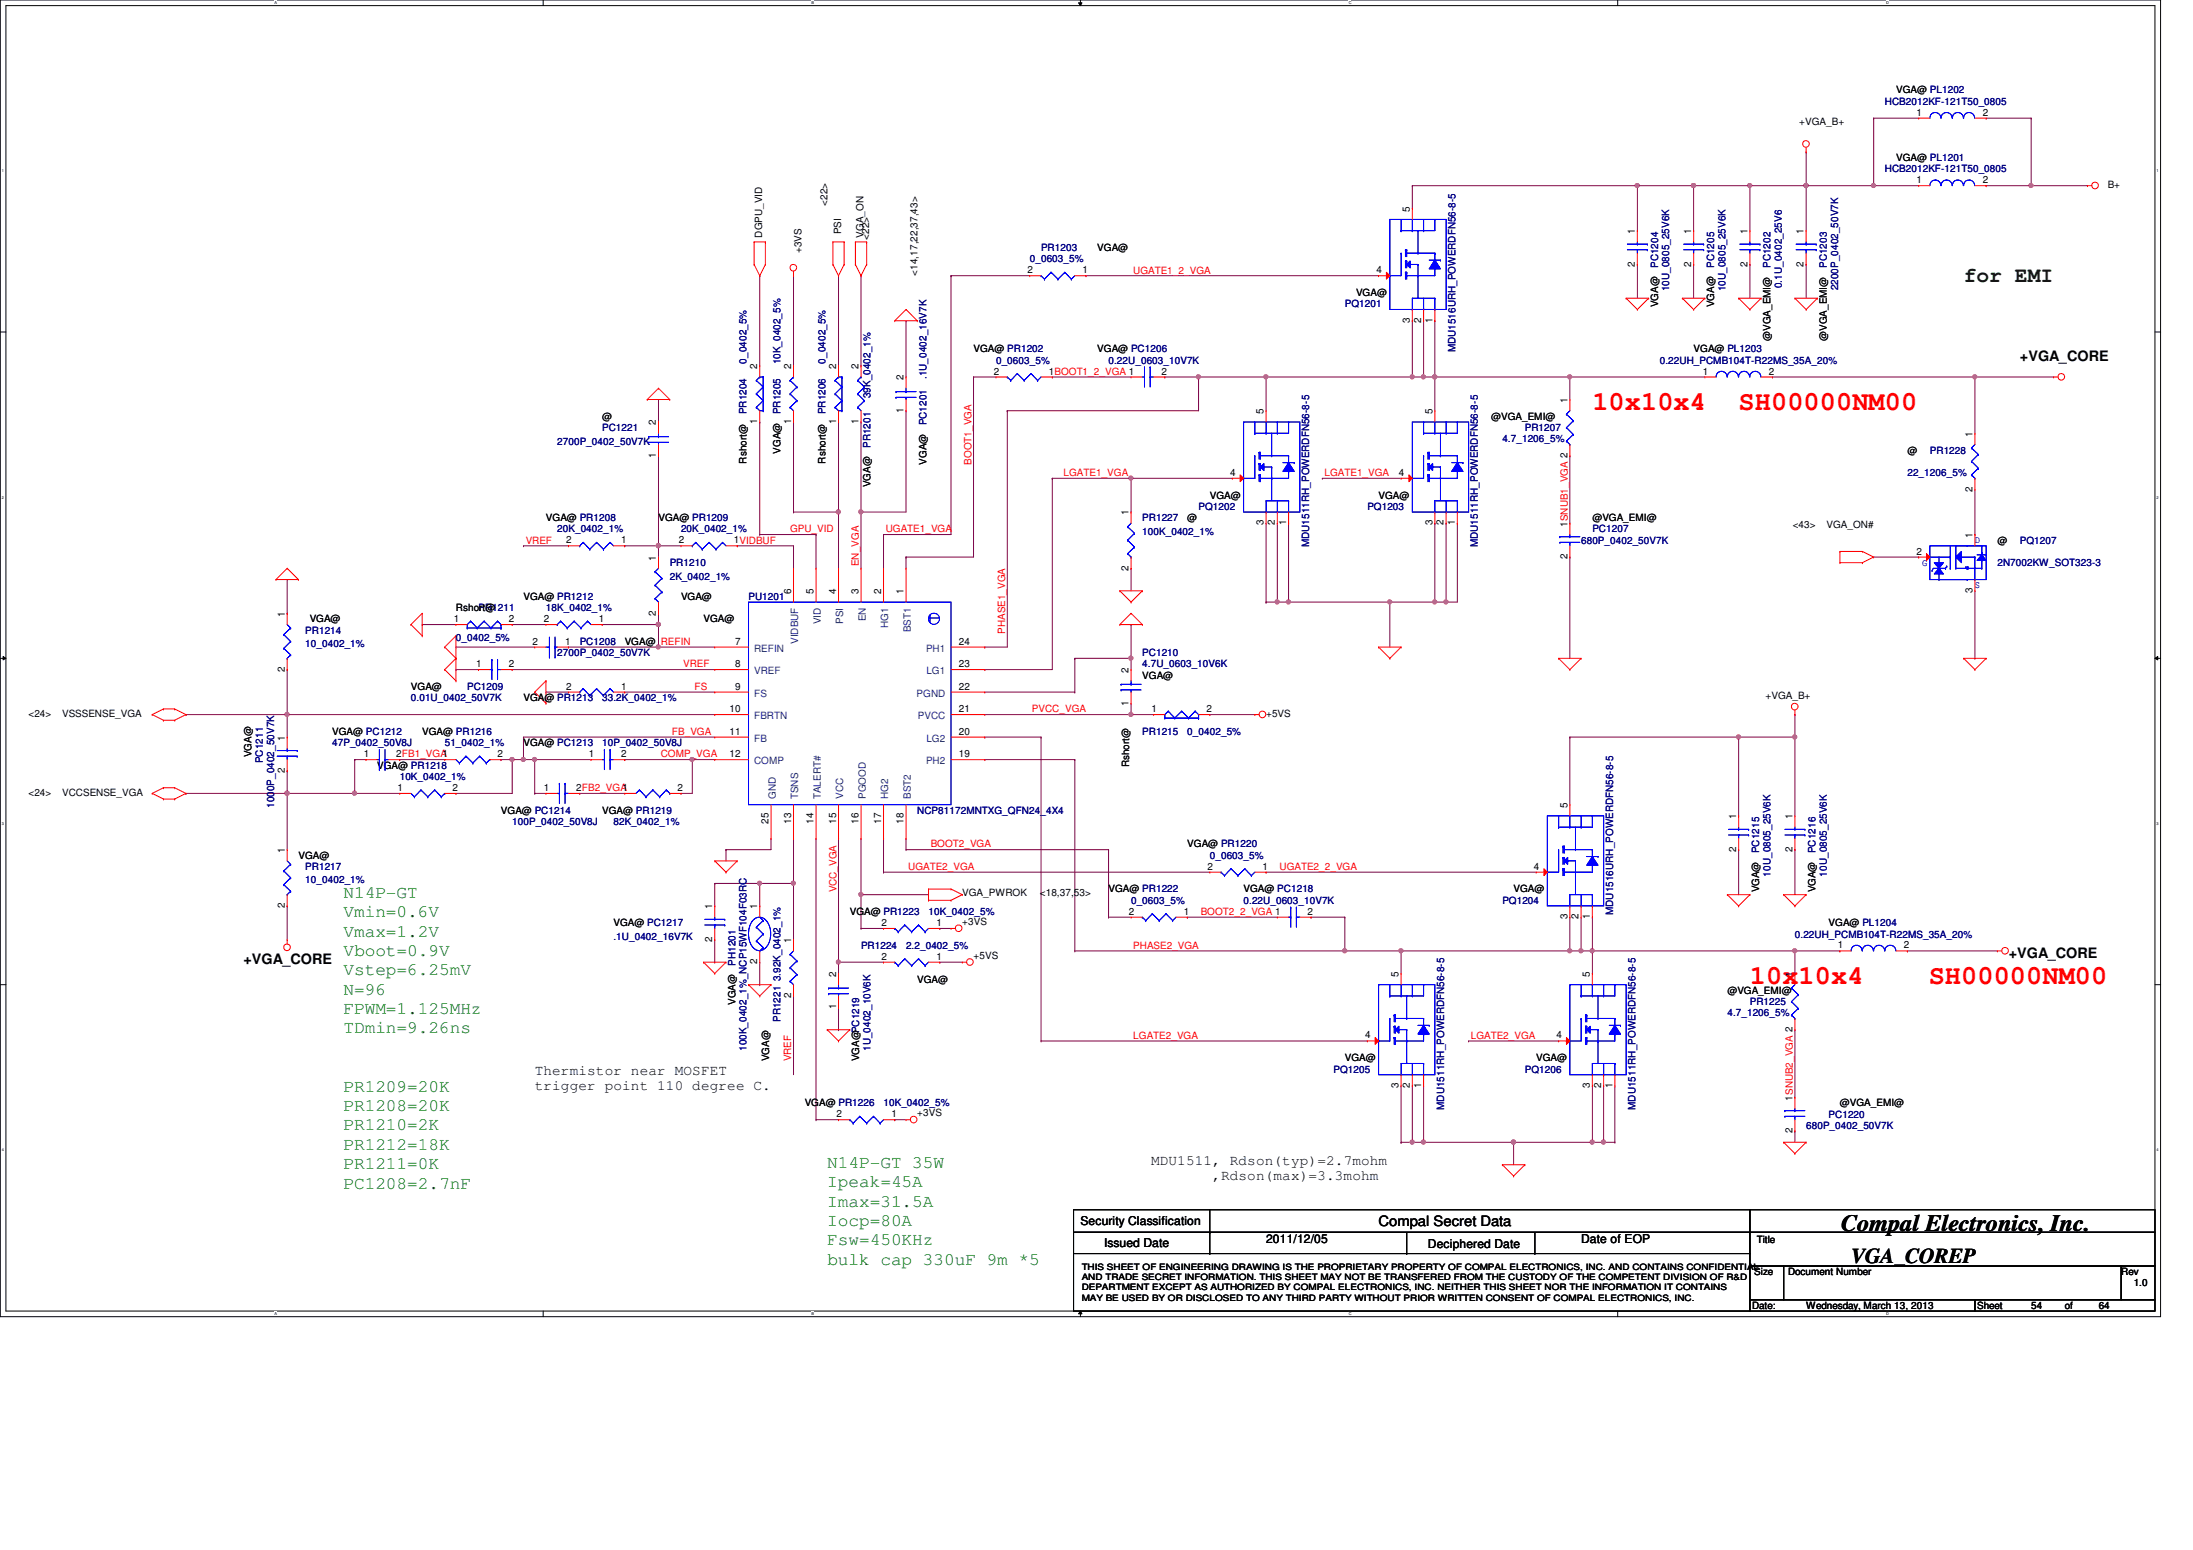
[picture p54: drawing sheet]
<svg xmlns="http://www.w3.org/2000/svg" width="297mm" height="210mm" viewBox="0 0 297 210" stroke-linecap="round" stroke-linejoin="round" font-family="sans-serif">
<defs><g id="words">
<g font-size="3.6" fill="#f00">
<text x="215.7" y="55.6">10x10x4</text>
<text x="235.5" y="55.6">SH00000NM00</text>
<text x="237" y="133.3">10x10x4</text>
<text x="261.2" y="133.3">SH00000NM00</text>
</g>
<text font-size="3.2" x="249.4" y="166.7">Compal Electronics, Inc.</text>
<text font-size="2.9" fill="#004000" x="266" y="38.2">for EMI</text>
<text font-size="2.9" x="250.7" y="171">VGA_COREP</text>
<g font-size="2.4" fill="#008000">
<text x="46.5" y="121.6">N14P-GT</text>
<text x="46.5" y="124.2">Vmin=0.6V</text>
<text x="46.5" y="126.8">Vmax=1.2V</text>
<text x="46.5" y="129.5">Vboot=0.9V</text>
<text x="46.5" y="132.1">Vstep=6.25mV</text>
<text x="46.5" y="134.7">N=96</text>
<text x="46.5" y="137.3">FPWM=1.125MHz</text>
<text x="46.5" y="140">TDmin=9.26ns</text>
<text x="46.5" y="147.8">PR1209=20K</text>
<text x="46.5" y="150.5">PR1208=20K</text>
<text x="46.5" y="153.1">PR1210=2K</text>
<text x="46.5" y="155.7">PR1212=18K</text>
<text x="46.5" y="158.3">PR1211=0K</text>
<text x="46.5" y="161">PC1208=2.7nF</text>
<text x="112.1" y="158.2">N14P-GT 35W</text>
<text x="112.1" y="160.8">Ipeak=45A</text>
<text x="112.1" y="163.4">Imax=31.5A</text>
<text x="112.1" y="166">Iocp=80A</text>
<text x="112.1" y="168.7">Fsw=450KHz</text>
<text x="112.1" y="171.3">bulk cap 330uF 9m *5</text>
</g>
<g font-size="1.9">
<text x="273.6" y="48.9">+VGA_CORE</text>
<text x="33" y="130.6">+VGA_CORE</text>
<text x="272.1" y="129.7">+VGA_CORE</text>
<text x="72.4" y="145.5">Thermistor near MOSFET</text>
<text x="72.4" y="147.6">trigger point 110 degree C.</text>
<text x="155.9" y="157.7">MDU1511, Rdson(typ)=2.7mohm</text>
<text x="164.2" y="159.8">,Rdson(max)=3.3mohm</text>
<text x="186.7" y="166.1">Compal Secret Data</text>
</g>
<g font-size="1.7">
<text x="146.3" y="165.9">Security Classification</text>
<text x="149.6" y="168.8">Issued Date</text>
<text x="171.5" y="168.4">2011/12/05</text>
<text x="193.4" y="169">Deciphered Date</text>
<text x="214.2" y="168.4">Date of EOP</text>
</g>
<g font-size="1.4">
<text x="243.7" y="16.9">+VGA_B+</text>
<text x="256.8" y="12.7">VGA@ PL1202</text>
<text x="259.6" y="15.7">1</text>
<text x="268.6" y="15.7">2</text>
<text x="256.8" y="21.8">VGA@ PL1201</text>
<text x="112.1" y="27.9" transform="rotate(-90 112.1 27.9)">&lt;22&gt;</text>
<text x="191" y="28.7" transform="rotate(-90 191 28.7)">5</text>
<text x="259.6" y="24.8">1</text>
<text x="268.6" y="24.8">2</text>
<text x="285.5" y="25.4">B+</text>
<text x="103.2" y="32.2" transform="rotate(-90 103.2 32.2)">DGPU_VID</text>
<text x="108.6" y="34.3" transform="rotate(-90 108.6 34.3)">+3VS</text>
<text x="113.9" y="31.7" transform="rotate(-90 113.9 31.7)">PSI</text>
<text x="117" y="32.2" transform="rotate(-90 117 32.2)">VGA_ON</text>
<text x="117.7" y="32.5" transform="rotate(-90 117.7 32.5)">&lt;22&gt;</text>
<text x="148.6" y="34">VGA@</text>
<text x="221.4" y="31.7" transform="rotate(-90 221.4 31.7)">1</text>
<text x="229.1" y="31.7" transform="rotate(-90 229.1 31.7)">1</text>
<text x="236.7" y="31.7" transform="rotate(-90 236.7 31.7)">1</text>
<text x="244.3" y="31.7" transform="rotate(-90 244.3 31.7)">1</text>
<text x="124.3" y="37.3" transform="rotate(-90 124.3 37.3)">&lt;14,17,22,37,43&gt;</text>
<text x="139.2" y="37">2</text>
<text x="146.6" y="37">1</text>
<text x="183.7" y="40.1">VGA@</text>
<text x="186.4" y="37">4</text>
<text x="221.4" y="36.1" transform="rotate(-90 221.4 36.1)">2</text>
<text x="224.6" y="41.6" transform="rotate(-90 224.6 41.6)">VGA@</text>
<text x="229.1" y="36.1" transform="rotate(-90 229.1 36.1)">2</text>
<text x="232.2" y="41.6" transform="rotate(-90 232.2 41.6)">VGA@</text>
<text x="236.7" y="36.1" transform="rotate(-90 236.7 36.1)">2</text>
<text x="244.3" y="36.1" transform="rotate(-90 244.3 36.1)">2</text>
<text x="131.9" y="47.7">VGA@ PR1202</text>
<text x="148.6" y="47.7">VGA@ PC1206</text>
<text x="191" y="43.7" transform="rotate(-90 191 43.7)">3</text>
<text x="192.5" y="43.7" transform="rotate(-90 192.5 43.7)">2</text>
<text x="194" y="43.7" transform="rotate(-90 194 43.7)">1</text>
<text x="229.4" y="47.7">VGA@ PL1203</text>
<text x="239.8" y="46.2" transform="rotate(-90 239.8 46.2)">@VGA_EMI@</text>
<text x="247.4" y="46.2" transform="rotate(-90 247.4 46.2)">@VGA_EMI@</text>
<text x="102.6" y="50" transform="rotate(-90 102.6 50)">2</text>
<text x="107.1" y="50" transform="rotate(-90 107.1 50)">2</text>
<text x="113.2" y="50" transform="rotate(-90 113.2 50)">2</text>
<text x="116.3" y="50" transform="rotate(-90 116.3 50)">2</text>
<text x="122.4" y="51.5" transform="rotate(-90 122.4 51.5)">2</text>
<text x="134.6" y="50.7">2</text>
<text x="142.1" y="50.7">1BOOT1_2_VGA 1</text>
<text x="157.3" y="50.7">2</text>
<text x="230.6" y="50.7">1</text>
<text x="239.6" y="50.7">2</text>
<text x="81.6" y="56.9">@</text>
<text x="88.9" y="57.6" transform="rotate(-90 88.9 57.6)">2</text>
<text x="102.6" y="57.4" transform="rotate(-90 102.6 57.4)">1</text>
<text x="107.1" y="57.4" transform="rotate(-90 107.1 57.4)">1</text>
<text x="113.2" y="57.4" transform="rotate(-90 113.2 57.4)">1</text>
<text x="116.3" y="57.4" transform="rotate(-90 116.3 57.4)">1</text>
<text x="122.4" y="55.9" transform="rotate(-90 122.4 55.9)">1</text>
<text x="171.2" y="56.1" transform="rotate(-90 171.2 56.1)">5</text>
<text x="194" y="56.1" transform="rotate(-90 194 56.1)">5</text>
<text x="202" y="56.9">@VGA_EMI@</text>
<text x="212.3" y="54.6" transform="rotate(-90 212.3 54.6)">1</text>
<text x="267.2" y="59.1" transform="rotate(-90 267.2 59.1)">1</text>
<text x="88.9" y="62" transform="rotate(-90 88.9 62)">1</text>
<text x="101.1" y="62.8" transform="rotate(-90 101.1 62.8)">Rshort@</text>
<text x="105.7" y="61.4" transform="rotate(-90 105.7 61.4)">VGA@</text>
<text x="111.8" y="62.8" transform="rotate(-90 111.8 62.8)">Rshort@</text>
<text x="117.9" y="66" transform="rotate(-90 117.9 66)">VGA@</text>
<text x="125.5" y="62.9" transform="rotate(-90 125.5 62.9)">VGA@</text>
<text x="166.6" y="64.4">4</text>
<text x="189.5" y="64.4">4</text>
<text x="258.4" y="61.4">@</text>
<text x="74" y="70.6">VGA@ PR1208</text>
<text x="89.2" y="70.6">VGA@ PR1209</text>
<text x="152.9" y="69.8" transform="rotate(-90 152.9 69.8)">1</text>
<text x="160.8" y="70.6">@</text>
<text x="163.9" y="67.5">VGA@</text>
<text x="171.2" y="71.2" transform="rotate(-90 171.2 71.2)">3</text>
<text x="172.7" y="71.2" transform="rotate(-90 172.7 71.2)">2</text>
<text x="174.2" y="71.2" transform="rotate(-90 174.2 71.2)">1</text>
<text x="186.7" y="67.5">VGA@</text>
<text x="194" y="71.2" transform="rotate(-90 194 71.2)">3</text>
<text x="195.5" y="71.2" transform="rotate(-90 195.5 71.2)">2</text>
<text x="197.1" y="71.2" transform="rotate(-90 197.1 71.2)">1</text>
<text x="212.3" y="71.3" transform="rotate(-90 212.3 71.3)">1SNUB1_VGA 2</text>
<text x="215.7" y="70.6">@VGA_EMI@</text>
<text x="242.8" y="71.5">&lt;43&gt;</text>
<text x="247.4" y="71.5">VGA_ON#</text>
<text x="267.2" y="66.6" transform="rotate(-90 267.2 66.6)">2</text>
<text x="76.7" y="73.6">2</text>
<text x="84.2" y="73.6">1</text>
<text x="88.9" y="75.9" transform="rotate(-90 88.9 75.9)">1</text>
<text x="91.9" y="73.6">2</text>
<text x="99.4" y="73.6">1VIDBUF</text>
<text x="152.9" y="77.3" transform="rotate(-90 152.9 77.3)">2</text>
<text x="212.3" y="75.7" transform="rotate(-90 212.3 75.7)">2</text>
<text x="259.6" y="75.1">2</text>
<text x="267.2" y="72.9" transform="rotate(-90 267.2 72.9)">1</text>
<text x="270.5" y="73.6">@</text>
<text x="38.6" y="83.5" transform="rotate(-90 38.6 83.5)">1</text>
<text x="61.8" y="82.8">Rshort@</text>
<text x="70.9" y="81.2">VGA@ PR1212</text>
<text x="88.9" y="83.4" transform="rotate(-90 88.9 83.4)">2</text>
<text x="92.2" y="81.2">VGA@</text>
<text x="107.1" y="80.5" transform="rotate(-90 107.1 80.5)">6</text>
<text x="110.2" y="80.5" transform="rotate(-90 110.2 80.5)">5</text>
<text x="113.2" y="80.5" transform="rotate(-90 113.2 80.5)">4</text>
<text x="116.3" y="80.5" transform="rotate(-90 116.3 80.5)">3</text>
<text x="119.3" y="80.5" transform="rotate(-90 119.3 80.5)">2</text>
<text x="122.4" y="80.5" transform="rotate(-90 122.4 80.5)">1</text>
<text x="267.2" y="80.3" transform="rotate(-90 267.2 80.3)">3</text>
<text x="41.9" y="84.3">VGA@</text>
<text x="61.5" y="84.2">1</text>
<text x="68.9" y="84.2">2</text>
<text x="72.1" y="87.3">2</text>
<text x="73.7" y="84.2">2</text>
<text x="76.5" y="87.3">1</text>
<text x="81.1" y="84.2">1</text>
<text x="84.6" y="87.3">VGA@</text>
<text x="95.3" y="84.3">VGA@</text>
<text x="99.6" y="87.3">7</text>
<text x="129.9" y="87.3">24</text>
<text x="38.6" y="91" transform="rotate(-90 38.6 91)">2</text>
<text x="55.7" y="93.4">VGA@</text>
<text x="64.5" y="90.3">1</text>
<text x="68.9" y="90.3">2</text>
<text x="70.9" y="95">VGA@ PR1213</text>
<text x="76.7" y="93.4">2</text>
<text x="84.2" y="93.4">1</text>
<text x="99.6" y="90.3">8</text>
<text x="99.6" y="93.4">9</text>
<text x="129.9" y="93.4">22</text>
<text x="129.9" y="90.3">23</text>
<text x="152.9" y="95.5" transform="rotate(-90 152.9 95.5)">1</text>
<text x="152.9" y="91.1" transform="rotate(-90 152.9 91.1)">2</text>
<text x="154.7" y="91.9">VGA@</text>
<text x="239.1" y="94.7">+VGA_B+</text>
<text x="3.8" y="97.1">&lt;24&gt;</text>
<text x="8.4" y="97.1">VSSSENSE_VGA</text>
<text x="38.6" y="100.3" transform="rotate(-90 38.6 100.3)">1</text>
<text x="45" y="99.5">VGA@ PC1212</text>
<text x="57.2" y="99.5">VGA@ PR1216</text>
<text x="70.9" y="101">VGA@ PC1213</text>
<text x="98.8" y="96.4">10</text>
<text x="98.8" y="99.5">11</text>
<text x="129.9" y="99.5">20</text>
<text x="129.9" y="96.4">21</text>
<text x="156" y="96.4">1</text>
<text x="163.4" y="96.4">2</text>
<text x="171.5" y="97.1">+5VS</text>
<text x="3.8" y="107.7">&lt;24&gt;</text>
<text x="8.4" y="107.7">VCCSENSE_VGA</text>
<text x="34.1" y="102.6" transform="rotate(-90 34.1 102.6)">VGA@</text>
<text x="38.6" y="104.7" transform="rotate(-90 38.6 104.7)">2</text>
<text x="49.3" y="102.5">1</text>
<text x="51.1" y="104.1">VGA@ PR1218</text>
<text x="53.7" y="102.5">2FB1_VGA1</text>
<text x="53.8" y="107.1">1</text>
<text x="61.3" y="107.1">2</text>
<text x="67.4" y="102.5">2</text>
<text x="73.7" y="107.1">1</text>
<text x="78.1" y="107.1">2FB2_VGA1</text>
<text x="79.8" y="102.5">1</text>
<text x="84.2" y="102.5">2</text>
<text x="91.8" y="107.1">2</text>
<text x="98.8" y="102.5">12</text>
<text x="129.9" y="102.5">19</text>
<text x="152.9" y="103.9" transform="rotate(-90 152.9 103.9)">Rshort@</text>
<text x="67.9" y="110.2">VGA@ PC1214</text>
<text x="81.6" y="110.2">VGA@ PR1219</text>
<text x="104.1" y="111.5" transform="rotate(-90 104.1 111.5)">25</text>
<text x="107.1" y="111.5" transform="rotate(-90 107.1 111.5)">13</text>
<text x="110.2" y="111.5" transform="rotate(-90 110.2 111.5)">14</text>
<text x="113.2" y="111.5" transform="rotate(-90 113.2 111.5)">15</text>
<text x="116.3" y="111.5" transform="rotate(-90 116.3 111.5)">16</text>
<text x="119.3" y="111.5" transform="rotate(-90 119.3 111.5)">17</text>
<text x="122.4" y="111.5" transform="rotate(-90 122.4 111.5)">18</text>
<text x="212.3" y="109.4" transform="rotate(-90 212.3 109.4)">5</text>
<text x="235.2" y="111" transform="rotate(-90 235.2 111)">1</text>
<text x="242.8" y="111" transform="rotate(-90 242.8 111)">1</text>
<text x="38.6" y="115.5" transform="rotate(-90 38.6 115.5)">1</text>
<text x="40.4" y="116.3">VGA@</text>
<text x="160.8" y="114.8">VGA@ PR1220</text>
<text x="163.6" y="117.8">2</text>
<text x="171" y="117.8">1</text>
<text x="207.8" y="117.8">4</text>
<text x="235.2" y="115.4" transform="rotate(-90 235.2 115.4)">2</text>
<text x="242.8" y="115.4" transform="rotate(-90 242.8 115.4)">2</text>
<text x="38.6" y="123" transform="rotate(-90 38.6 123)">2</text>
<text x="83.1" y="125.4">VGA@ PC1217</text>
<text x="96.5" y="123.1" transform="rotate(-90 96.5 123.1)">1</text>
<text x="102.6" y="123.1" transform="rotate(-90 102.6 123.1)">1</text>
<text x="115.1" y="123.9">VGA@ PR1223</text>
<text x="119.4" y="125.4">2</text>
<text x="126.8" y="125.4">1</text>
<text x="130.3" y="121.3">VGA_PWROK</text>
<text x="130.3" y="125.3">+3VS</text>
<text x="140.8" y="121.3">&lt;18,37,53&gt;</text>
<text x="150.2" y="120.9">VGA@ PR1222</text>
<text x="152.9" y="123.9">2</text>
<text x="160.4" y="123.9">1</text>
<text x="168.4" y="120.9">VGA@ PC1218</text>
<text x="177.1" y="123.9">2</text>
<text x="205" y="120.9">VGA@</text>
<text x="212.3" y="124.5" transform="rotate(-90 212.3 124.5)">3</text>
<text x="213.8" y="124.5" transform="rotate(-90 213.8 124.5)">2</text>
<text x="215.3" y="124.5" transform="rotate(-90 215.3 124.5)">1</text>
<text x="238.3" y="120.9" transform="rotate(-90 238.3 120.9)">VGA@</text>
<text x="245.9" y="120.9" transform="rotate(-90 245.9 120.9)">VGA@</text>
<text x="247.7" y="125.4">VGA@ PL1204</text>
<text x="96.5" y="127.6" transform="rotate(-90 96.5 127.6)">2</text>
<text x="102.6" y="130.6" transform="rotate(-90 102.6 130.6)">2</text>
<text x="107.1" y="127.7" transform="rotate(-90 107.1 127.7)">1</text>
<text x="119.4" y="130">2</text>
<text x="126.8" y="130">1</text>
<text x="131.9" y="129.8">+5VS</text>
<text x="248.9" y="128.4">1</text>
<text x="257.9" y="128.4">2</text>
<text x="99.6" y="136.1" transform="rotate(-90 99.6 136.1)">VGA@</text>
<text x="107.1" y="135.2" transform="rotate(-90 107.1 135.2)">2</text>
<text x="113.2" y="136.7" transform="rotate(-90 113.2 136.7)">1</text>
<text x="113.2" y="132.3" transform="rotate(-90 113.2 132.3)">2</text>
<text x="124.2" y="133.1">VGA@</text>
<text x="189.4" y="132.3" transform="rotate(-90 189.4 132.3)">5</text>
<text x="215.3" y="132.3" transform="rotate(-90 215.3 132.3)">5</text>
<text x="234" y="134.6">@VGA_EMI@</text>
<text x="242.8" y="132.3" transform="rotate(-90 242.8 132.3)">1</text>
<text x="104.2" y="143.7" transform="rotate(-90 104.2 143.7)">VGA@</text>
<text x="116.4" y="143.7" transform="rotate(-90 116.4 143.7)">VGA@PC1219</text>
<text x="182.2" y="143.7">VGA@</text>
<text x="184.9" y="140.6">4</text>
<text x="208.1" y="143.7">VGA@</text>
<text x="210.8" y="140.6">4</text>
<text x="109" y="149.8">VGA@ PR1226</text>
<text x="189.4" y="147.4" transform="rotate(-90 189.4 147.4)">3</text>
<text x="191" y="147.4" transform="rotate(-90 191 147.4)">2</text>
<text x="192.5" y="147.4" transform="rotate(-90 192.5 147.4)">1</text>
<text x="215.3" y="147.4" transform="rotate(-90 215.3 147.4)">3</text>
<text x="216.9" y="147.4" transform="rotate(-90 216.9 147.4)">2</text>
<text x="218.4" y="147.4" transform="rotate(-90 218.4 147.4)">1</text>
<text x="242.8" y="149.1" transform="rotate(-90 242.8 149.1)">1SNUB2_VGA 2</text>
<text x="249.2" y="149.8">@VGA_EMI@</text>
<text x="113.3" y="151.3">2</text>
<text x="120.7" y="151.3">1</text>
<text x="124.2" y="151.2">+3VS</text>
<text x="242.8" y="153.5" transform="rotate(-90 242.8 153.5)">2</text>
<text x="237.6" y="172.7">Size</text>
<text x="238" y="168.3">Title</text>
<text x="242.2" y="172.7">Document Number</text>
<text x="287.3" y="172.7">Rev</text>
<text x="237.3" y="177.2">Date:</text>
<text x="244.6" y="177.2">Wednesday, March 13, 2013</text>
<text x="267.8" y="177.2">Sheet</text>
<text x="275.1" y="177.2">54</text>
<text x="279.7" y="177.2">of</text>
<text x="284.3" y="177.2">64</text>
<text x="289" y="174.2">1.0</text>
</g>
<g font-size="1.4" fill="#000080">
<text x="255.3" y="14.2">HCB2012KF-121T50_0805</text>
<text x="255.3" y="23.3">HCB2012KF-121T50_0805</text>
<text x="139.5" y="35.5">0_0603_5%</text>
<text x="141" y="34">PR1203</text>
<text x="182.2" y="41.6">PQ1201</text>
<text x="224.6" y="36.3" transform="rotate(-90 224.6 36.3)">PC1204</text>
<text x="226.1" y="39.5" transform="rotate(-90 226.1 39.5)">10U_0805_25V6K</text>
<text x="232.2" y="36.3" transform="rotate(-90 232.2 36.3)">PC1205</text>
<text x="233.7" y="39.5" transform="rotate(-90 233.7 39.5)">10U_0805_25V6K</text>
<text x="239.8" y="36.3" transform="rotate(-90 239.8 36.3)">PC1202</text>
<text x="241.3" y="39" transform="rotate(-90 241.3 39)">0.1U_0402_25V6</text>
<text x="247.4" y="36.3" transform="rotate(-90 247.4 36.3)">PC1203</text>
<text x="249" y="39.3" transform="rotate(-90 249 39.3)">2200P_0402_50V7K</text>
<text x="197.1" y="47.7" transform="rotate(-90 197.1 47.7)">MDU1516URH_POWERDFN56-8-5</text>
<text x="101.1" y="49.2" transform="rotate(-90 101.1 49.2)">0_0402_5%</text>
<text x="105.7" y="49.4" transform="rotate(-90 105.7 49.4)">10K_0402_5%</text>
<text x="111.8" y="49.2" transform="rotate(-90 111.8 49.2)">0_0402_5%</text>
<text x="117.9" y="53.9" transform="rotate(-90 117.9 53.9)">39K_0402_1%</text>
<text x="125.5" y="51.4" transform="rotate(-90 125.5 51.4)">.1U_0402_16V7K</text>
<text x="134.9" y="49.2">0_0603_5%</text>
<text x="150.2" y="49.2">0.22U_0603_10V7K</text>
<text x="224.8" y="49.2">0.22UH_PCMB104T-R22MS_35A_20%</text>
<text x="81.6" y="58.4">PC1221</text>
<text x="101.1" y="56.1" transform="rotate(-90 101.1 56.1)">PR1204</text>
<text x="105.7" y="56.1" transform="rotate(-90 105.7 56.1)">PR1205</text>
<text x="111.8" y="56.1" transform="rotate(-90 111.8 56.1)">PR1206</text>
<text x="125.5" y="57.6" transform="rotate(-90 125.5 57.6)">PC1201</text>
<text x="203.5" y="59.9">4.7_1206_5%</text>
<text x="206.5" y="58.4">PR1207</text>
<text x="75.5" y="60.2">2700P_0402_50V7K</text>
<text x="117.9" y="60.7" transform="rotate(-90 117.9 60.7)">PR1201</text>
<text x="258.4" y="64.5">22_1206_5%</text>
<text x="261.4" y="61.4">PR1228</text>
<text x="154.7" y="70.6">PR1227</text>
<text x="162.3" y="69">PQ1202</text>
<text x="185.2" y="69">PQ1203</text>
<text x="75.5" y="72.1">20K_0402_1%</text>
<text x="90.7" y="76.7">PR1210</text>
<text x="92.2" y="72.1">20K_0402_1%</text>
<text x="154.7" y="72.4">100K_0402_1%</text>
<text x="177.3" y="74.1" transform="rotate(-90 177.3 74.1)">MDU1511RH_POWERDFN56-8-5</text>
<text x="200.2" y="74.1" transform="rotate(-90 200.2 74.1)">MDU1511RH_POWERDFN56-8-5</text>
<text x="214.2" y="73.6">680P_0402_50V7K</text>
<text x="215.7" y="72.1">PC1207</text>
<text x="270.5" y="76.7">2N7002KW_SOT323-3</text>
<text x="273.6" y="73.6">PQ1207</text>
<text x="64.8" y="82.8">PR1211</text>
<text x="74" y="82.8">18K_0402_1%</text>
<text x="90.7" y="78.5">2K_0402_1%</text>
<text x="101.4" y="81.2">PU1201</text>
<text x="41.4" y="85.8">PR1214</text>
<text x="41.4" y="87.6">10_0402_1%</text>
<text x="61.8" y="86.7">0_0402_5%</text>
<text x="75.5" y="88.9">2700P_0402_50V7K</text>
<text x="78.5" y="87.3">PC1208</text>
<text x="154.7" y="88.9">PC1210</text>
<text x="55.7" y="95">0.01U_0402_50V7K</text>
<text x="63.3" y="93.4">PC1209</text>
<text x="81.6" y="95">33.2K_0402_1%</text>
<text x="154.7" y="90.4">4.7U_0603_10V6K</text>
<text x="45" y="101">47P_0402_50V8J</text>
<text x="60.2" y="101">51_0402_1%</text>
<text x="81.6" y="101">10P_0402_50V8J</text>
<text x="154.7" y="99.5">PR1215</text>
<text x="160.8" y="99.5">0_0402_5%</text>
<text x="35.6" y="103.3" transform="rotate(-90 35.6 103.3)">PC1211</text>
<text x="54.1" y="105.6">10K_0402_1%</text>
<text x="37.1" y="109.4" transform="rotate(-90 37.1 109.4)">1000P_0402_50V7K</text>
<text x="69.4" y="111.7">100P_0402_50V8J</text>
<text x="83.1" y="111.7">82K_0402_1%</text>
<text x="124.2" y="110.2">NCP81172MNTXG_QFN24_4X4</text>
<text x="41.4" y="117.8">PR1217</text>
<text x="41.4" y="119.6">10_0402_1%</text>
<text x="163.9" y="116.3">0_0603_5%</text>
<text x="238.3" y="115.5" transform="rotate(-90 238.3 115.5)">PC1215</text>
<text x="239.8" y="118.7" transform="rotate(-90 239.8 118.7)">10U_0805_25V6K</text>
<text x="245.9" y="115.5" transform="rotate(-90 245.9 115.5)">PC1216</text>
<text x="247.4" y="118.7" transform="rotate(-90 247.4 118.7)">10U_0805_25V6K</text>
<text x="125.8" y="123.9">10K_0402_5%</text>
<text x="153.2" y="122.4">0_0603_5%</text>
<text x="168.4" y="122.4">0.22U_0603_10V7K</text>
<text x="203.5" y="122.4">PQ1204</text>
<text x="218.5" y="123.9" transform="rotate(-90 218.5 123.9)">MDU1516URH_POWERDFN56-8-5</text>
<text x="83.1" y="127.3">.1U_0402_16V7K</text>
<text x="99.6" y="130.8" transform="rotate(-90 99.6 130.8)">PH1201</text>
<text x="116.6" y="128.5">PR1224</text>
<text x="122.7" y="128.5">2.2_0402_5%</text>
<text x="243.1" y="127">0.22UH_PCMB104T-R22MS_35A_20%</text>
<text x="234" y="137.6">4.7_1206_5%</text>
<text x="237" y="136.1">PR1225</text>
<text x="101.1" y="142.3" transform="rotate(-90 101.1 142.3)">100K_0402_1%_NCP15WF104F03RC</text>
<text x="105.7" y="138.4" transform="rotate(-90 105.7 138.4)">PR1221 3.92K_0402_1%</text>
<text x="117.9" y="142.3" transform="rotate(-90 117.9 142.3)">1U_0402_10V6K</text>
<text x="119.7" y="149.8">10K_0402_5%</text>
<text x="180.6" y="145.2">PQ1205</text>
<text x="206.5" y="145.2">PQ1206</text>
<text x="195.6" y="150.3" transform="rotate(-90 195.6 150.3)">MDU1511RH_POWERDFN56-8-5</text>
<text x="221.5" y="150.3" transform="rotate(-90 221.5 150.3)">MDU1511RH_POWERDFN56-8-5</text>
<text x="244.6" y="152.9">680P_0402_50V7K</text>
<text x="247.7" y="151.3">PC1220</text>
</g>
<g font-size="1.4" fill="#f00">
<text x="153.5" y="37">UGATE1_2_VGA</text>
<text x="131.6" y="62.9" transform="rotate(-90 131.6 62.9)">BOOT1_VGA</text>
<text x="144.1" y="64.5">LGATE1_VGA</text>
<text x="179.4" y="64.5">LGATE1_VGA</text>
<text x="71.2" y="73.6">VREF</text>
<text x="107" y="72.1">GPU_VID</text>
<text x="116.3" y="76.7" transform="rotate(-90 116.3 76.7)">EN_VGA</text>
<text x="120" y="72.1">UGATE1_VGA</text>
<text x="89.5" y="87.3">REFIN</text>
<text x="136.1" y="85.8" transform="rotate(-90 136.1 85.8)">PHASE1_VGA</text>
<text x="92.5" y="90.4">VREF</text>
<text x="94.1" y="93.4">FS</text>
<text x="91" y="99.5">FB_VGA</text>
<text x="139.8" y="96.5">PVCC_VGA</text>
<text x="89.5" y="102.6">COMP_VGA</text>
<text x="123" y="117.8">UGATE2_VGA</text>
<text x="126.1" y="114.8">BOOT2_VGA</text>
<text x="173.3" y="117.8">UGATE2_2_VGA</text>
<text x="113.3" y="120.9" transform="rotate(-90 113.3 120.9)">VCC_VGA</text>
<text x="162.6" y="123.9">BOOT2_2_VGA 1</text>
<text x="153.5" y="128.5">PHASE2_VGA</text>
<text x="107.2" y="143.7" transform="rotate(-90 107.2 143.7)">VREF</text>
<text x="153.5" y="140.7">LGATE2_VGA</text>
<text x="199.2" y="140.7">LGATE2_VGA</text>
</g>
<g font-size="1.4" fill="#00f">
<text x="260.3" y="76.6">G</text>
<text x="267.5" y="73.5">D</text>
<text x="267.5" y="79.6">S</text>
</g>
<g font-size="1.4" fill="#004080">
<text x="102.1" y="88.3">REFIN</text>
<text x="108.1" y="87.2" transform="rotate(-90 108.1 87.2)">VIDBUF</text>
<text x="111.2" y="84.5" transform="rotate(-90 111.2 84.5)">VID</text>
<text x="114.2" y="84.5" transform="rotate(-90 114.2 84.5)">PSI</text>
<text x="117.3" y="84.2" transform="rotate(-90 117.3 84.2)">EN</text>
<text x="120.3" y="85.1" transform="rotate(-90 120.3 85.1)">HG1</text>
<text x="123.4" y="85.6" transform="rotate(-90 123.4 85.6)">BST1</text>
<text x="125.4" y="88.3">PH1</text>
<text x="102.1" y="91.3">VREF</text>
<text x="102.1" y="94.4">FS</text>
<text x="124.2" y="94.4">PGND</text>
<text x="125.5" y="91.3">LG1</text>
<text x="102.1" y="97.4">FBRTN</text>
<text x="102.1" y="100.5">FB</text>
<text x="124.3" y="97.4">PVCC</text>
<text x="125.5" y="100.5">LG2</text>
<text x="102.1" y="103.5">COMP</text>
<text x="125.4" y="103.5">PH2</text>
<text x="105.1" y="108.2" transform="rotate(-90 105.1 108.2)">GND</text>
<text x="108.1" y="108.2" transform="rotate(-90 108.1 108.2)">TSNS</text>
<text x="111.2" y="108.2" transform="rotate(-90 111.2 108.2)">TALERT#</text>
<text x="114.2" y="108.2" transform="rotate(-90 114.2 108.2)">VCC</text>
<text x="117.3" y="108.2" transform="rotate(-90 117.3 108.2)">PGOOD</text>
<text x="120.3" y="108.2" transform="rotate(-90 120.3 108.2)">HG2</text>
<text x="123.4" y="108.2" transform="rotate(-90 123.4 108.2)">BST2</text>
</g>
<g font-size="1.2">
<text x="146.5" y="172">THIS SHEET OF ENGINEERING DRAWING IS THE PROPRIETARY PROPERTY OF COMPAL ELECTRONICS, INC. AND CONTAINS CONFIDENTIAL</text>
<text x="146.5" y="173.4">AND TRADE SECRET INFORMATION. THIS SHEET MAY NOT BE TRANSFERED FROM THE CUSTODY OF THE COMPETENT DIVISION OF R&amp;D</text>
<text x="146.5" y="176.1">MAY BE USED BY OR DISCLOSED TO ANY THIRD PARTY WITHOUT PRIOR WRITTEN CONSENT OF COMPAL ELECTRONICS, INC.</text>
<text x="146.5" y="174.8">DEPARTMENT EXCEPT AS AUTHORIZED BY COMPAL ELECTRONICS, INC. NEITHER THIS SHEET NOR THE INFORMATION IT CONTAINS</text>
</g>
<g font-size=".5">
<text x="37.2" y=".6">A</text>
<text x="109.9" y=".6">B</text>
<text x="182.7" y=".6">C</text>
<text x="255.5" y=".6">D</text>
<text x=".3" y="23.3">1</text>
<text x="292.1" y="23.3">1</text>
<text x=".3" y="67.5">2</text>
<text x="292.1" y="67.5">2</text>
<text x=".3" y="111.7">3</text>
<text x="292.1" y="111.7">3</text>
<text x=".3" y="155.9">4</text>
<text x="292.1" y="155.9">4</text>
<text x="37.2" y="178.1">A</text>
<text x="109.9" y="178.1">B</text>
<text x="182.7" y="178.1">C</text>
<text x="255.5" y="178.1">D</text>
</g>
</g></defs>
<path d="M0 0h292.6v178.3h-292.6zM.8 .8h291.1v176.7h-291.1z" fill="none" stroke="#000" stroke-width=".14"/>
<g fill="#fff">
<path d="M37.2 .1h.3v.6h-.3z"/>
<path d="M37.2 177.6h.3v.6h-.3z"/>
</g>
<path d="M73.6 0v.8M73.6 177.5v.8" fill="none" stroke="#000" stroke-width=".14"/>
<g fill="#fff">
<path d="M109.9 .1h.3v.6h-.3z"/>
<path d="M109.9 177.6h.3v.6h-.3z"/>
</g>
<path d="M146.1 .4h.5l-.3 .4zM146.3 0v.8M146.3 177.5l.3 .4h-.5zM146.3 177.5v.8" fill="none" stroke="#000" stroke-width=".14"/>
<path d="M146.1 .4h.5l-.3 .4zM146.3 177.5l.3 .4h-.5z" fill="#000"/>
<g fill="#fff">
<path d="M182.7 .1h.3v.6h-.3z"/>
<path d="M182.7 177.6h.3v.6h-.3z"/>
</g>
<path d="M219.1 0v.8M219.1 177.5v.8" fill="none" stroke="#000" stroke-width=".14"/>
<g fill="#fff">
<path d="M255.5 .1h.3v.6h-.3z"/>
<path d="M255.5 177.6h.3v.6h-.3z"/>
<path d="M.3 22.9h.2v.6h-.2z"/>
<path d="M292.1 22.9h.3v.6h-.3z"/>
<path d="M.3 67.1h.2v.5h-.2z"/>
<path d="M292.1 67.1h.3v.5h-.3z"/>
</g>
<path d="M0 45h.8M291.9 45h.7" fill="none" stroke="#000" stroke-width=".14"/>
<g fill="#fff">
<path d="M.3 111.3h.2v.5h-.2z"/>
<path d="M292.1 111.3h.3v.5h-.3z"/>
</g>
<path d="M0 89.2h.8M.4 88.9l.4 .3-.4 .2zM291.9 89.2l.4-.3v.5zM291.9 89.2h.7" fill="none" stroke="#000" stroke-width=".14"/>
<path d="M.4 88.9l.4 .3-.4 .2zM291.9 89.2l.4-.3v.5z" fill="#000"/>
<g fill="#fff">
<path d="M.3 155.4h.2v.6h-.2z"/>
<path d="M292.1 155.4h.3v.6h-.3z"/>
</g>
<path d="M0 133.3h.8M291.9 133.3h.7" fill="none" stroke="#000" stroke-width=".14"/>
<path d="M212.6 75.4h.1M212.6 75.4v13.8M235.5 99.8h.1M235.5 99.8v10.7M235.5 115.1h.1M235.5 115.1v6.1" fill="none" stroke="#800040" stroke-width=".14"/>
<circle cx="235.5" cy="99.8" r=".29" fill="#f0f"/>
<circle cx="235.5" cy="99.8" r=".29" fill="none" stroke="#f0f" stroke-width=".14"/>
<path d="M235.5 99.8h.1M235.5 99.8h7.6M243.1 96.8h.1M243.1 99.8h.1M243.1 96.8v13.7M243.1 115.1h.1M243.1 115.1v6.1" fill="none" stroke="#800040" stroke-width=".14"/>
<circle cx="243.1" cy="99.8" r=".29" fill="#f0f"/>
<circle cx="243.1" cy="99.8" r=".29" fill="none" stroke="#f0f" stroke-width=".14"/>
<g fill="none" stroke="#800040" stroke-width=".14">
<path d="M128.8 37.3h.1M128.8 37.3v35.1h-9.1M221.8 35.8h.1M221.8 25.1h.1M221.8 25.1v6.1M221.8 35.8v4.6M119.7 72.4h.1M145.6 102.9h.1M145.6 102.9v25.9M160.8 124.2h.1M160.8 124.2h12.2M243.1 139.4h.1"/>
<path d="M243.1 131.8h.1M243.1 128.8v3M243.1 139.4v9.2M243.1 153.2h.1M243.1 153.2v1.5"/>
</g>
<circle cx="221.7" cy="25.1" r=".29" fill="#f0f"/>
<circle cx="221.7" cy="25.1" r=".29" fill="none" stroke="#f0f" stroke-width=".14"/>
<path d="M244.6 20.6h.1M244.6 20.6v4.5" fill="none" stroke="#800040" stroke-width=".14"/>
<circle cx="244.6" cy="25.1" r=".29" fill="#f0f"/>
<circle cx="244.6" cy="25.1" r=".29" fill="none" stroke="#f0f" stroke-width=".14"/>
<path d="M221.8 25.1h.1M221.8 25.1h7.6" fill="none" stroke="#800040" stroke-width=".14"/>
<circle cx="229.4" cy="25.1" r=".29" fill="#f0f"/>
<circle cx="229.4" cy="25.1" r=".29" fill="none" stroke="#f0f" stroke-width=".14"/>
<path d="M229.4 25.1h.1M229.4 25.1v6.1" fill="none" stroke="#800040" stroke-width=".14"/>
<circle cx="229.4" cy="25.1" r=".29" fill="#f0f"/>
<circle cx="229.4" cy="25.1" r=".29" fill="none" stroke="#f0f" stroke-width=".14"/>
<path d="M229.4 35.8h.1M229.4 35.8v4.6M237 35.8h.1M237 35.8v4.6M244.6 35.8h.1M244.6 25.1h.1M244.6 25.1v6.1M244.6 35.8v4.6" fill="none" stroke="#800040" stroke-width=".14"/>
<circle cx="244.6" cy="25.1" r=".29" fill="#f0f"/>
<circle cx="244.6" cy="25.1" r=".29" fill="none" stroke="#f0f" stroke-width=".14"/>
<path d="M237 25.1h.1M237 25.1v6.1" fill="none" stroke="#800040" stroke-width=".14"/>
<circle cx="237" cy="25.1" r=".29" fill="#f0f"/>
<circle cx="237" cy="25.1" r=".29" fill="none" stroke="#f0f" stroke-width=".14"/>
<g fill="none" stroke="#800040" stroke-width=".14">
<path d="M131.9 51.1h.1M131.9 51.1h3M142.5 51.1h.1M142.5 51.1h10.7M157.8 51.1h.1M157.8 51.1h4.5M212.6 51.1h.1M212.6 51.1h18.3M145.6 128.8h.1M145.6 128.8h36.6M150.2 124.2h.1M150.2 124.2h3"/>
<path d="M177.6 124.2h.1M177.6 124.2h4.6"/>
</g>
<circle cx="182.1" cy="128.8" r=".29" fill="#f0f"/>
<circle cx="182.1" cy="128.8" r=".29" fill="none" stroke="#f0f" stroke-width=".14"/>
<path d="M267.5 51.1h.1M267.5 51.1h10.7M133.4 99.8h.1M133.4 99.8h7.6" fill="none" stroke="#800040" stroke-width=".14"/>
<circle cx="267.5" cy="51" r=".29" fill="#f0f"/>
<circle cx="267.5" cy="51" r=".29" fill="none" stroke="#f0f" stroke-width=".14"/>
<path d="M275.1 25.1h.1M275.1 25.1h7.6M131.9 51.1h.1M131.9 51.1v24.3h-9.2M136.4 55.6h.1M136.4 55.6h25.9M122.7 75.4h.1M141 99.8h.1M141 99.8v41.2M163.9 96.8h.1M163.9 96.8h6.1" fill="none" stroke="#800040" stroke-width=".14"/>
<circle cx="275.1" cy="25.1" r=".29" fill="#f0f"/>
<circle cx="275.1" cy="25.1" r=".29" fill="none" stroke="#f0f" stroke-width=".14"/>
<g fill="none" stroke="#800040" stroke-width=".14">
<path d="M253.8 16h.1M253.8 16h6.1M128.8 37.3h.1M128.8 37.3h10.7M147.1 37.3h.1M147.1 37.3h39.6M191.3 25.1h.1M191.3 25.1v3.1M253.8 25.1h.1M253.8 25.1h6.1M269 25.1h.1M269 25.1h6.1"/>
<path d="M136.4 55.6h.1M136.4 55.6v32h-3M212.6 51.1h.1M212.6 51.1v3M99.9 73.9h.1M99.9 73.9h7.6v3.1M107.5 77h.1M119.7 72.4h.1M119.7 72.4v4.6M122.7 75.4h.1M122.7 75.4v1.6M142.5 64.8h.1"/>
<path d="M142.5 64.8v25.9h-9.1M212.6 61.7h.1M212.6 61.7v9.2M61.8 90.7h.1M61.8 90.7h3M89.2 87.6h.1M89.2 83.1h.1M89.2 87.6h7.6M89.2 83.1v1.5M133.4 87.6h.1M133.4 90.7h.1M188.3 81.5h.1"/>
<path d="M188.3 81.5v6.1M119.7 118.1h.1M119.7 113.5h.1M119.7 118.1h44.2M119.7 113.5v4.6M122.7 115.1h.1M122.7 113.5h.1M122.7 113.5v1.6M122.7 115.1h27.5M133.4 102.9h.1M133.4 102.9h12.2M150.2 115.1h.1"/>
<path d="M150.2 115.1v9.1M171.5 118.1h.1M171.5 118.1h36.6M258.4 128.8h.1M258.4 128.8h12.1M141 141h.1M141 141h44.2M205 154.7h.1M205 154.7v3"/>
</g>
<circle cx="89.2" cy="84.6" r=".29" fill="#f0f"/>
<circle cx="89.2" cy="84.6" r=".29" fill="none" stroke="#f0f" stroke-width=".14"/>
<path d="M61.8 87.6h.1M61.8 87.6h10.6M74 93.7h.1M74 93.7h3M84.6 93.7h.1M84.6 93.7h12.2M93.8 102.9h.1M93.8 102.9v4.5" fill="none" stroke="#800040" stroke-width=".14"/>
<circle cx="93.7" cy="102.8" r=".29" fill="#f0f"/>
<circle cx="93.7" cy="102.8" r=".29" fill="none" stroke="#f0f" stroke-width=".14"/>
<g fill="none" stroke="#800040" stroke-width=".14">
<path d="M70.9 99.8v3.1M70.9 102.9h.1M72.4 107.4h.1M72.4 102.9h.1M72.4 107.4h1.6M72.4 102.9h7.6M78.5 107.4h.1M78.5 107.4h6.1M84.6 102.9h.1M84.6 102.9h12.2M92.2 107.4h.1M92.2 107.4h1.6"/>
<path d="M93.8 102.9h.1"/>
</g>
<circle cx="70.9" cy="102.8" r=".29" fill="#f0f"/>
<circle cx="70.9" cy="102.8" r=".29" fill="none" stroke="#f0f" stroke-width=".14"/>
<path d="M67.9 102.9h.1M67.9 102.9h1.5M69.4 102.9h.1M69.4 102.9v4.5" fill="none" stroke="#800040" stroke-width=".14"/>
<circle cx="69.3" cy="102.8" r=".29" fill="#f0f"/>
<circle cx="69.3" cy="102.8" r=".29" fill="none" stroke="#f0f" stroke-width=".14"/>
<path d="M48 102.9h.1M48 107.4h.1M48 107.4h6.1M48 102.9h1.6M54.1 102.9h.1M54.1 102.9h6.1M61.8 107.4h.1M61.8 107.4h7.6M72.4 102.9h.1M72.4 102.9v4.5" fill="none" stroke="#800040" stroke-width=".14"/>
<circle cx="72.4" cy="102.8" r=".29" fill="#f0f"/>
<circle cx="72.4" cy="102.8" r=".29" fill="none" stroke="#f0f" stroke-width=".14"/>
<path d="M38.9 96.8h.1M38.9 96.8h57.9M70.9 102.9h.1M70.9 102.9h1.5" fill="none" stroke="#800040" stroke-width=".14"/>
<circle cx="38.9" cy="96.7" r=".29" fill="#f0f"/>
<circle cx="38.9" cy="96.7" r=".29" fill="none" stroke="#f0f" stroke-width=".14"/>
<path d="M48 102.9h.1M48 102.9v4.5" fill="none" stroke="#800040" stroke-width=".14"/>
<circle cx="48" cy="107.4" r=".29" fill="#f0f"/>
<circle cx="48" cy="107.4" r=".29" fill="none" stroke="#f0f" stroke-width=".14"/>
<path d="M38.9 96.8h.1M38.9 96.8v3M38.9 107.4h.1M38.9 107.4v7.7" fill="none" stroke="#800040" stroke-width=".14"/>
<circle cx="38.9" cy="107.4" r=".29" fill="#f0f"/>
<circle cx="38.9" cy="107.4" r=".29" fill="none" stroke="#f0f" stroke-width=".14"/>
<path d="M98.3 115.1h.1M98.3 115.1v1.5M104.4 113.5h.1M104.4 113.5v1.6h-6.1M107.5 119.6h.1M107.5 119.6v7.7" fill="none" stroke="#800040" stroke-width=".14"/>
<circle cx="107.4" cy="119.6" r=".29" fill="#f0f"/>
<circle cx="107.4" cy="119.6" r=".29" fill="none" stroke="#f0f" stroke-width=".14"/>
<g fill="none" stroke="#800040" stroke-width=".14">
<path d="M102.9 119.6h.1M102.9 119.6v3.1M107.5 113.5h.1M107.5 113.5v6.1h-4.6M102.9 122.7h.1M102.9 133.3h.1M102.9 130.3v3M107.5 134.9h.1M107.5 134.9v10.6M113.6 139.4h.1M113.6 130.3h.1M113.6 130.3v1.5"/>
<path d="M113.6 136.4v3M127.3 130.3h.1M127.3 130.3h3"/>
</g>
<circle cx="113.5" cy="130.3" r=".29" fill="#f0f"/>
<circle cx="113.5" cy="130.3" r=".29" fill="none" stroke="#f0f" stroke-width=".14"/>
<path d="M116.6 113.5h.1M116.6 113.5v7.7M116.6 121.2h.1M116.6 121.2h9.2" fill="none" stroke="#800040" stroke-width=".14"/>
<circle cx="116.6" cy="121.1" r=".29" fill="#f0f"/>
<circle cx="116.6" cy="121.1" r=".29" fill="none" stroke="#f0f" stroke-width=".14"/>
<path d="M116.6 69.3h.1M116.6 69.3v7.7M70.9 99.8h.1M70.9 99.8h25.9M116.6 121.2h.1M116.6 125.7h.1M116.6 121.2v4.5M116.6 125.7h3.1M127.3 125.7h.1M127.3 125.7h1.5" fill="none" stroke="#800040" stroke-width=".14"/>
<circle cx="116.6" cy="69.3" r=".29" fill="#f0f"/>
<circle cx="116.6" cy="69.3" r=".29" fill="none" stroke="#f0f" stroke-width=".14"/>
<g fill="none" stroke="#800040" stroke-width=".14">
<path d="M113.6 37.3h.1M113.6 37.3v12.2M116.6 37.3h.1M116.6 37.3v12.2M116.6 57.1h.1M116.6 57.1v12.2M122.7 43.4h.1M122.7 55.6h.1M122.7 43.4v7.7M122.7 55.6v13.7h-6.1M113.6 69.3h.1M113.6 69.3v7.7"/>
<path d="M116.6 69.3h.1"/>
</g>
<circle cx="113.5" cy="69.3" r=".29" fill="#f0f"/>
<circle cx="113.5" cy="69.3" r=".29" fill="none" stroke="#f0f" stroke-width=".14"/>
<g fill="none" stroke="#800040" stroke-width=".14">
<path d="M269 16h.1M269 16h6.1M102.9 37.3h.1M102.9 37.3v12.2M107.5 37.3h.1M107.5 37.3v12.2M102.9 57.1h.1M102.9 57.1v15.3M107.5 57.1h.1M107.5 57.1v12.2M102.9 72.4h.1M102.9 72.4h7.6"/>
<path d="M107.5 69.3h.1M107.5 69.3h6.1M110.5 72.4h.1M110.5 72.4v4.6M96.8 119.6h.1M96.8 119.6v3.1M96.8 119.6h6.1M96.8 130.3h.1M96.8 122.7h.1M96.8 127.3v3M182.2 124.2h.1M182.2 124.2v4.6"/>
</g>
<circle cx="102.9" cy="119.6" r=".29" fill="#f0f"/>
<circle cx="102.9" cy="119.6" r=".29" fill="none" stroke="#f0f" stroke-width=".14"/>
<path d="M38.9 107.4h.1M38.9 107.4h9.1M113.6 113.5h.1M113.6 113.5v16.8M113.6 130.3h.1M113.6 130.3h6.1M110.5 151.6h.1M110.5 151.6h3.1M121.2 151.6h.1M121.2 151.6h1.5" fill="none" stroke="#800040" stroke-width=".14"/>
<circle cx="38.9" cy="107.4" r=".29" fill="#f0f"/>
<circle cx="38.9" cy="107.4" r=".29" fill="none" stroke="#f0f" stroke-width=".14"/>
<path d="M113.6 57.1h.1M113.6 57.1v12.2M89.2 73.9h.1M89.2 73.9h3M69.4 90.7h.1M69.4 90.7h27.4M110.5 113.5h.1M110.5 113.5v38.1" fill="none" stroke="#800040" stroke-width=".14"/>
<circle cx="89.2" cy="73.9" r=".29" fill="#f0f"/>
<circle cx="89.2" cy="73.9" r=".29" fill="none" stroke="#f0f" stroke-width=".14"/>
<path d="M70.9 73.9h.1M70.9 73.9h6.1M84.6 73.9h.1M84.6 73.9h4.6M89.2 73.9h.1M89.2 73.9v1.5" fill="none" stroke="#800040" stroke-width=".14"/>
<circle cx="89.2" cy="73.9" r=".29" fill="#f0f"/>
<circle cx="89.2" cy="73.9" r=".29" fill="none" stroke="#f0f" stroke-width=".14"/>
<path d="M77 87.6h.1M77 87.6h12.2" fill="none" stroke="#800040" stroke-width=".14"/>
<circle cx="89.2" cy="87.6" r=".29" fill="#f0f"/>
<circle cx="89.2" cy="87.6" r=".29" fill="none" stroke="#f0f" stroke-width=".14"/>
<g fill="none" stroke="#800040" stroke-width=".14">
<path d="M57.2 84.6h.1M57.2 84.6h4.6M69.4 84.6h.1M69.4 84.6h4.6M133.4 93.7h12.2M145.6 93.7h.1M145.6 89.2h.1M145.6 89.2v4.5M145.6 89.2h7.6M153.2 89.2h.1M153.2 89.2v1.5M69.4 102.9h.1"/>
<path d="M69.4 102.9h1.5"/>
</g>
<circle cx="153.2" cy="89.1" r=".29" fill="#f0f"/>
<circle cx="153.2" cy="89.1" r=".29" fill="none" stroke="#f0f" stroke-width=".14"/>
<path d="M133.4 96.8h19.8M153.2 96.8h.1" fill="none" stroke="#800040" stroke-width=".14"/>
<circle cx="153.2" cy="96.7" r=".29" fill="#f0f"/>
<circle cx="153.2" cy="96.7" r=".29" fill="none" stroke="#f0f" stroke-width=".14"/>
<path d="M229.4 25.1h.1M229.4 25.1h15.2M237 25.1h.1M153.2 96.8h.1M153.2 84.6h.1M153.2 84.6v4.6M153.2 95.2v1.6M153.2 96.8h3" fill="none" stroke="#800040" stroke-width=".14"/>
<circle cx="229.4" cy="25.1" r=".29" fill="#f0f"/>
<circle cx="229.4" cy="25.1" r=".29" fill="none" stroke="#f0f" stroke-width=".14"/>
<path d="M191.3 25.1h.1M191.3 25.1h30.5M179.1 64.8h.1M179.1 64.8h10.7M174.5 81.5h.1M174.5 81.5h13.8" fill="none" stroke="#800040" stroke-width=".14"/>
<circle cx="174.5" cy="81.5" r=".29" fill="#f0f"/>
<circle cx="174.5" cy="81.5" r=".29" fill="none" stroke="#f0f" stroke-width=".14"/>
<path d="M153.2 64.8h.1M153.2 64.8h13.7" fill="none" stroke="#800040" stroke-width=".14"/>
<circle cx="153.2" cy="64.7" r=".29" fill="#f0f"/>
<circle cx="153.2" cy="64.7" r=".29" fill="none" stroke="#f0f" stroke-width=".14"/>
<path d="M171.5 51.1h.1M171.5 51.1h19.8" fill="none" stroke="#800040" stroke-width=".14"/>
<circle cx="171.5" cy="51" r=".29" fill="#f0f"/>
<circle cx="171.5" cy="51" r=".29" fill="none" stroke="#f0f" stroke-width=".14"/>
<path d="M212.6 99.8h.1M212.6 99.8h22.9M192.8 154.7h.1M192.8 154.7h12.2M198.9 141h.1M198.9 141h12.2" fill="none" stroke="#800040" stroke-width=".14"/>
<circle cx="205" cy="154.7" r=".29" fill="#f0f"/>
<circle cx="205" cy="154.7" r=".29" fill="none" stroke="#f0f" stroke-width=".14"/>
<circle cx="192.8" cy="154.7" r=".29" fill="#f0f"/>
<circle cx="192.8" cy="154.7" r=".29" fill="none" stroke="#f0f" stroke-width=".14"/>
<path d="M253.8 16h.1M253.8 16v9.1M275.1 16h.1M275.1 16v9.1M162.3 51.1h.1M162.3 51.1v4.5" fill="none" stroke="#800040" stroke-width=".14"/>
<circle cx="253.8" cy="25.1" r=".29" fill="#f0f"/>
<circle cx="253.8" cy="25.1" r=".29" fill="none" stroke="#f0f" stroke-width=".14"/>
<path d="M244.6 25.1h.1M244.6 25.1h9.2M191.3 43.4h.1M191.3 43.4v7.7" fill="none" stroke="#800040" stroke-width=".14"/>
<circle cx="191.3" cy="51" r=".29" fill="#f0f"/>
<circle cx="191.3" cy="51" r=".29" fill="none" stroke="#f0f" stroke-width=".14"/>
<path d="M162.3 51.1h.1M162.3 51.1h9.2M171.5 51.1h.1M171.5 51.1v4.5" fill="none" stroke="#800040" stroke-width=".14"/>
<circle cx="162.3" cy="51" r=".29" fill="#f0f"/>
<circle cx="162.3" cy="51" r=".29" fill="none" stroke="#f0f" stroke-width=".14"/>
<path d="M192.8 51.1h.1M192.8 43.4v7.7" fill="none" stroke="#800040" stroke-width=".14"/>
<circle cx="192.8" cy="51" r=".29" fill="#f0f"/>
<circle cx="192.8" cy="51" r=".29" fill="none" stroke="#f0f" stroke-width=".14"/>
<path d="M192.8 51.1h.1M194.3 43.4h.1M194.3 43.4v7.7h-3" fill="none" stroke="#800040" stroke-width=".14"/>
<circle cx="194.3" cy="51" r=".29" fill="#f0f"/>
<circle cx="194.3" cy="51" r=".29" fill="none" stroke="#f0f" stroke-width=".14"/>
<path d="M194.3 51.1h.1M194.3 51.1v4.5M194.3 70.9h.1M194.3 70.9v10.6" fill="none" stroke="#800040" stroke-width=".14"/>
<circle cx="194.3" cy="81.5" r=".29" fill="#f0f"/>
<circle cx="194.3" cy="81.5" r=".29" fill="none" stroke="#f0f" stroke-width=".14"/>
<path d="M195.9 70.9h.1M195.9 70.9v10.6" fill="none" stroke="#800040" stroke-width=".14"/>
<circle cx="195.8" cy="81.5" r=".29" fill="#f0f"/>
<circle cx="195.8" cy="81.5" r=".29" fill="none" stroke="#f0f" stroke-width=".14"/>
<path d="M171.5 70.9v10.6M173 70.9v10.6M174.5 70.9v10.6M197.4 70.9h.1M197.4 70.9v10.6h-1.5M171.5 81.5h.1M171.5 81.5h3M173 81.5h.1M174.5 81.5h.1M195.9 81.5h.1" fill="none" stroke="#800040" stroke-width=".14"/>
<circle cx="173" cy="81.5" r=".29" fill="#f0f"/>
<circle cx="173" cy="81.5" r=".29" fill="none" stroke="#f0f" stroke-width=".14"/>
<path d="M188.3 81.5h.1M188.3 81.5h6" fill="none" stroke="#800040" stroke-width=".14"/>
<circle cx="188.2" cy="81.5" r=".29" fill="#f0f"/>
<circle cx="188.2" cy="81.5" r=".29" fill="none" stroke="#f0f" stroke-width=".14"/>
<path d="M194.3 81.5h.1M194.3 81.5h1.6M212.6 99.8h.1M212.6 99.8v9.2M182.2 128.8h7.6M189.8 128.8h.1" fill="none" stroke="#800040" stroke-width=".14"/>
<circle cx="189.7" cy="128.8" r=".29" fill="#f0f"/>
<circle cx="189.7" cy="128.8" r=".29" fill="none" stroke="#f0f" stroke-width=".14"/>
<path d="M212.6 128.8h.1M212.6 124.2v4.6M212.6 128.8h1.6M214.2 128.8h.1" fill="none" stroke="#800040" stroke-width=".14"/>
<circle cx="214.1" cy="128.8" r=".29" fill="#f0f"/>
<circle cx="214.1" cy="128.8" r=".29" fill="none" stroke="#f0f" stroke-width=".14"/>
<path d="M214.2 128.8h.1M214.2 124.2v4.6M214.2 128.8h1.5M215.7 128.8h.1" fill="none" stroke="#800040" stroke-width=".14"/>
<circle cx="215.7" cy="128.8" r=".29" fill="#f0f"/>
<circle cx="215.7" cy="128.8" r=".29" fill="none" stroke="#f0f" stroke-width=".14"/>
<path d="M215.7 128.8h.1M215.7 124.2v4.6M215.7 128.8h27.4M243.1 128.8h.1" fill="none" stroke="#800040" stroke-width=".14"/>
<circle cx="243.1" cy="128.8" r=".29" fill="#f0f"/>
<circle cx="243.1" cy="128.8" r=".29" fill="none" stroke="#f0f" stroke-width=".14"/>
<path d="M189.8 128.8h.1M189.8 128.8v3M189.8 128.8h22.8M212.6 128.8h.1M215.7 128.8h.1M215.7 128.8v3" fill="none" stroke="#800040" stroke-width=".14"/>
<circle cx="212.6" cy="128.8" r=".29" fill="#f0f"/>
<circle cx="212.6" cy="128.8" r=".29" fill="none" stroke="#f0f" stroke-width=".14"/>
<path d="M189.8 154.7h.1M189.8 147.1v7.6M189.8 154.7h3M191.3 154.7h.1M191.3 147.1v7.6M192.8 154.7h.1M192.8 147.1v7.6" fill="none" stroke="#800040" stroke-width=".14"/>
<circle cx="191.3" cy="154.7" r=".29" fill="#f0f"/>
<circle cx="191.3" cy="154.7" r=".29" fill="none" stroke="#f0f" stroke-width=".14"/>
<path d="M205 154.7h.1M205 154.7h10.7M215.7 154.7h.1M215.7 147.1v7.6" fill="none" stroke="#800040" stroke-width=".14"/>
<circle cx="205" cy="154.7" r=".29" fill="#f0f"/>
<circle cx="205" cy="154.7" r=".29" fill="none" stroke="#f0f" stroke-width=".14"/>
<path d="M215.7 154.7h.1M215.7 154.7h1.5M217.2 154.7h.1M217.2 147.1v7.6" fill="none" stroke="#800040" stroke-width=".14"/>
<circle cx="215.7" cy="154.7" r=".29" fill="#f0f"/>
<circle cx="215.7" cy="154.7" r=".29" fill="none" stroke="#f0f" stroke-width=".14"/>
<path d="M217.2 154.7h.1M217.2 154.7h1.5M218.7 154.7h.1M218.7 147.1v7.6" fill="none" stroke="#800040" stroke-width=".14"/>
<circle cx="217.2" cy="154.7" r=".29" fill="#f0f"/>
<circle cx="217.2" cy="154.7" r=".29" fill="none" stroke="#f0f" stroke-width=".14"/>
<path d="M194.3 51.1h.1M194.3 51.1h18.3M243.1 128.8h6.1M249.2 128.8h.1" fill="none" stroke="#800040" stroke-width=".14"/>
<circle cx="212.6" cy="51" r=".29" fill="#f0f"/>
<circle cx="212.6" cy="51" r=".29" fill="none" stroke="#f0f" stroke-width=".14"/>
<circle cx="194.3" cy="51" r=".29" fill="#f0f"/>
<circle cx="194.3" cy="51" r=".29" fill="none" stroke="#f0f" stroke-width=".14"/>
<g fill="none" stroke="#800040" stroke-width=".14">
<path d="M89.2 54.1h.1M89.2 54.1v3M38.9 78.5v4.6M89.2 61.7h.1M89.2 61.7v12.2M142.5 64.8h.1M142.5 64.8h10.7M153.2 64.8h.1M153.2 77h.1M153.2 64.8v4.5M153.2 77v3M25.2 96.8h.1"/>
<path d="M38.9 90.7h.1M38.9 83.1h.1M38.9 90.7v6.1h-13.7M81.6 84.6h.1M81.6 84.6h7.6v3M89.2 87.6h.1M25.2 107.4h.1M38.9 104.4h.1M38.9 104.4v3h-13.7M38.9 122.7h.1M38.9 122.7v4.6"/>
</g>
<circle cx="89.2" cy="84.6" r=".29" fill="#f0f"/>
<circle cx="89.2" cy="84.6" r=".29" fill="none" stroke="#f0f" stroke-width=".14"/>
<path d="M240.1 51.1h.1M240.1 51.1h27.4M267.5 51.1h.1M267.5 51.1v7.6M253.8 75.4h6.1M259.9 75.4h.1M267.5 72.4h.1M267.5 66.3v6.1M267.5 89.2h.1M267.5 80v9.2" fill="none" stroke="#800040" stroke-width=".14"/>
<g fill="none" stroke="#f00" stroke-width=".14">
<path d="M244.6 20v.6M102.1 35.8h.1M102.1 32.8h.1M102.1 32.8h1.6M102.1 35.8l.8 1.5M102.1 32.8v3M102.9 37.3h.1M103.7 35.8h.1M103.7 32.8h.1M103.7 32.8v3M103.7 35.8l-.8 1.5M107.5 37.3h.1"/>
<path d="M107.5 36.7v.6M112.8 35.8h.1M112.8 32.8h.1M112.8 32.8h1.5M112.8 35.8l.8 1.5M112.8 32.8v3M113.6 37.3h.1M114.3 35.8h.1M114.3 32.8h.1M114.3 32.8v3M114.3 35.8l-.7 1.5M115.9 35.8h.1"/>
<path d="M115.9 32.8h.1M115.9 35.8l.7 1.5M115.9 32.8v3M115.9 32.8h1.5M116.6 37.3h.1M117.4 35.8h.1M117.4 32.8h.1M117.4 32.8v3M117.4 35.8l-.8 1.5M139.5 37.3h.1M139.5 37.3h1.5M145.6 37.3h1.5"/>
<path d="M147.1 37.3h.1M221.8 31.2h.1M221.8 35.8h.1M221.8 31.2v1.6M221.8 34.3v1.5M244.6 20.6h.1M244.6 31.2h.1M244.6 35.8h.1M244.6 31.2v1.6M244.6 34.3v1.5M282.7 25.1h.1M282.7 25.1h.6"/>
<path d="M87.7 54.1h.1M87.7 54.1h3M89.2 52.6h.1M89.2 57.1h.1M89.2 52.6l-1.5 1.5M89.2 52.6l1.5 1.5M89.2 57.1v1.6M90.7 54.1h.1M107.5 57.1h.1M107.5 49.5h.1M107.5 49.5v1.6M107.5 55.6v1.5"/>
<path d="M113.6 57.1h.1M113.6 49.5h.1M113.6 49.5v1.6M113.6 55.6v1.5M121.2 43.4h.1M121.2 43.4h3M122.7 41.9h.1M122.7 41.9l-1.5 1.5M122.7 41.9l1.5 1.5M124.2 43.4h.1M153.2 51.1h.1M153.2 51.1h1.5"/>
<path d="M156.2 51.1h1.6M157.8 51.1h.1M220.3 40.4h.1M220.3 40.4h3M220.3 40.4l1.5 1.5M221.8 41.9h.1M223.3 40.4h.1M223.3 40.4l-1.5 1.5M227.9 40.4h.1M227.9 40.4h3M227.9 40.4l1.5 1.5M229.4 41.9h.1"/>
<path d="M230.9 40.4h.1M230.9 51.1h.1M230.9 40.4l-1.5 1.5M230.9 51.1h1.5M235.5 40.4h.1M235.5 40.4h3M235.5 40.4l1.5 1.5M237 41.9h.1M238.5 40.4h.1M238.5 40.4l-1.5 1.5M238.5 51.1h1.6M240.1 51.1h.1"/>
<path d="M243.1 40.4h.1M243.1 40.4h3.1M243.1 40.4l1.5 1.5M244.6 41.9h.1M246.2 40.4h.1M246.2 40.4l-1.6 1.5M267.5 58.7h.1M267.5 58.7v1.5M278.2 51.1h.1M278.2 51.1h.6M37.4 78.5h.1M37.4 78.5h3"/>
<path d="M38.9 77h.1M38.9 77l-1.5 1.5M38.9 77l1.5 1.5M40.4 78.5h.1M89.2 61.7h.1M89.2 60.2v1.5M92.2 73.9h.1M92.2 73.9h1.6M98.3 73.9h1.6M99.9 73.9h.1M249.2 76.2h.1M249.2 74.7h.1"/>
<path d="M249.2 74.7h3.1M249.2 76.2h3.1M249.2 74.7v1.5M252.3 74.7h.1M252.3 76.2h.1M252.3 74.7l1.5 .7M253.8 75.4h.1M253.8 75.4l-1.5 .8M267.5 66.3h.1M267.5 64.8v1.5M20.6 96.8h.1M20.6 96.8l1.5 .7"/>
<path d="M22.1 96h.1M22.1 97.5h.1M22.1 96l-1.5 .8M22.1 96h1.6M22.1 97.5h1.6M23.7 96h.1M23.7 97.5h.1M23.7 96l1.5 .8M25.2 96.8h.1M25.2 96.8l-1.5 .7M55.7 84.6h.1M55.7 84.6l1.5 1.5"/>
<path d="M57.2 86.1h.1M57.2 83.1h.1M57.2 83.1v3M57.2 83.1l-1.5 1.5M60.2 90.7h.1M60.2 87.6h.1M60.2 90.7l1.6 1.5M60.2 87.6l1.6 1.6M61.8 92.2h.1M61.8 89.2h.1M61.8 86.1h.1M61.8 86.1v6.1"/>
<path d="M61.8 89.2l-1.6 1.5M61.8 86.1l-1.6 1.5M72.4 93.7h.1M72.4 93.7l1.6 1.5M74 95.2h.1M74 92.2h.1M74 92.2v3M74 92.2l-1.6 1.5M151.7 84.6h.1M151.7 80h.1M151.7 84.6h3M151.7 80h3"/>
<path d="M151.7 80l1.5 1.5M153.2 83.1h.1M153.2 81.5h.1M153.2 83.1l-1.5 1.5M153.2 83.1l1.5 1.5M154.7 84.6h.1M154.7 80h.1M154.7 80l-1.5 1.5M170 96.8h.1M170 96.8h.6M186.7 87.6h.1M186.7 87.6h3.1"/>
<path d="M186.7 87.6l1.6 1.6M188.3 89.2h.1M189.8 87.6h.1M189.8 87.6l-1.5 1.6M211.1 89.2h.1M211.1 89.2h3.1M211.1 89.2l1.5 1.5M212.6 90.7h.1M214.2 89.2h.1M214.2 89.2l-1.6 1.5M243.1 96.8h.1M243.1 96.2v.6"/>
<path d="M266 89.2h.1M266 89.2h3M266 89.2l1.5 1.5M267.5 90.7h.1M269 89.2h.1M269 89.2l-1.5 1.5M20.6 107.4h.1M20.6 107.4l1.5 .8M22.1 106.7h.1M22.1 108.2h.1M22.1 106.7l-1.5 .7M22.1 106.7h1.6"/>
<path d="M22.1 108.2h1.6M23.7 106.7h.1M23.7 108.2h.1M23.7 106.7l1.5 .7M25.2 107.4h.1M25.2 107.4l-1.5 .8M38.9 115.1h.1M38.9 115.1v1.5M54.1 107.4h.1M54.1 107.4h1.6M60.2 107.4h1.6M61.8 107.4h.1"/>
<path d="M80 102.9h.1M80 102.9h1.6M83.1 102.9h1.5M84.6 102.9h.1M96.8 116.6h.1M96.8 116.6h3.1M96.8 116.6l1.5 1.5M98.3 118.1h.1M99.9 116.6h.1M99.9 116.6l-1.6 1.5M38.9 127.3h.1M38.9 122.7h.1"/>
<path d="M38.9 121.2v1.5M38.9 127.3v.5M95.3 130.3h.1M95.3 130.3h3M95.3 130.3l1.5 1.5M96.8 131.8h.1M98.3 130.3h.1M98.3 130.3l-1.5 1.5M101.4 133.3h.1M101.4 133.3h3M101.4 133.3l1.5 1.6M102.9 134.9h.1"/>
<path d="M104.4 133.3h.1M104.4 133.3l-1.5 1.6M112.1 139.4h.1M112.1 139.4h3M112.1 139.4l1.5 1.6M115.1 139.4h.1M115.1 139.4l-1.5 1.6M125.8 120.4h.1M125.8 121.9h.1M125.8 120.4h3M125.8 120.4v1.5M125.8 121.9h3"/>
<path d="M128.8 120.4h.1M128.8 121.9h.1M128.8 125.7h.1M128.8 120.4l1.5 .8M128.8 125.7h.6M130.3 121.2h.1M130.3 130.3h.1M130.3 121.2l-1.5 .7M130.3 130.3h.6M234 121.2h.1M234 121.2h3M234 121.2l1.5 1.5"/>
<path d="M235.5 122.7h.1M237 121.2h.1M237 121.2l-1.5 1.5M241.6 121.2h.1M241.6 121.2h3M241.6 121.2l1.5 1.5M243.1 122.7h.1M244.6 121.2h.1M244.6 121.2l-1.5 1.5M270.5 128.8h.1M270.5 128.8h.6M113.6 141h.1"/>
<path d="M122.7 151.6h.1M122.7 151.6h.6M203.5 157.7h.1M203.5 157.7h3M203.5 157.7l1.5 1.6M205 159.3h.1M206.5 157.7h.1M206.5 157.7l-1.5 1.6M241.6 154.7h.1M241.6 154.7h3M241.6 154.7l1.5 1.5M243.1 156.2h.1"/>
<path d="M244.6 154.7h.1M244.6 154.7l-1.5 1.5"/>
<circle cx="244.6" cy="19.5" r=".45"/>
<circle cx="107.5" cy="36.3" r=".45"/>
<circle cx="283.8" cy="25.1" r=".45"/>
<circle cx="279.2" cy="51" r=".45"/>
<circle cx="171" cy="96.7" r=".45"/>
<circle cx="243.1" cy="95.7" r=".45"/>
<circle cx="38.9" cy="128.3" r=".45"/>
<circle cx="129.8" cy="125.7" r=".45"/>
<circle cx="131.4" cy="130.3" r=".45"/>
<circle cx="271.6" cy="128.8" r=".45"/>
<circle cx="123.8" cy="151.6" r=".45"/>
</g>
<g fill="none" stroke="#000" stroke-width=".14">
<path d="M145.4 163.8h91.6v3.1h-91.6zM145.4 166.9h91.6v2.9h-91.6zM145.4 169.8h91.6v7.7h-91.6zM163.9 166.9h.1M163.9 169.8h.1M163.9 163.8v6M190.5 169.8h.1M190.5 166.9v2.9M207.9 169.8h.1M207.9 166.9v2.9M237 163.8h54.9v3.1h-54.9zM237 166.9h54.9v4.5h-54.9z"/>
<path d="M237 171.4h4.6v4.6h-4.6zM237 176h30.5v1.5h-30.5zM241.6 171.4h45.7v4.6h-45.7zM267.5 176h24.4v1.5h-24.4zM287.3 171.4h4.6v4.6h-4.6z"/>
</g>
<g fill="none" stroke="#00f" stroke-width=".14">
<path d="M141 37.3h.1M141 37.3l.5 .5M141.5 37.8h.1M142.4 36.9h.1M142.4 36.9l.9 .9M142.4 36.9l-.9 .9M143.3 37.8h.1M144.2 36.9h.1M144.2 36.9l.9 .9M144.2 36.9l-.9 .9M145.1 37.8h.1M145.6 37.3l-.5 .5"/>
<path d="M188.3 37.3h.1M189.8 31.2h.1M189.8 34.3h.1M189.8 34.3v3h-1.5M189.8 29.7v1.5M190.4 33.8h.1M190.4 36.9h.1M190.4 35.3h.1M190.4 33.8v1M190.4 35.3v1M190.4 36.9v.9M190.5 33.8h.1"/>
<path d="M190.5 36.9h.1M190.5 35.3h.1M190.5 33.8v1M190.5 35.3v1M190.5 36.9v.9M190.5 34.3h3.8M191 35.8h.1M191 35.8h1.1M191.3 31.2h.1M191.3 29.7v1.5M192.1 34.3h.1M192.1 37.3h.1"/>
<path d="M192.1 31.2v3.1M192.1 37.3v3.1M192.8 31.2h.1M192.8 29.7v1.5M194.3 34.3h.1M194.3 29.7h.1M194.3 36.4h.1M194.3 29.7v1.5h-4.5M194.3 34.3v.9M194.3 36.4v.9M220.4 33.8h2.7M220.4 33.1h2.7"/>
<path d="M221.8 33.1h.1M221.8 33.8h.1M221.8 32.8v.3M221.8 33.8v.5M223.1 33.8h.1M223.1 33.1h.1M243.3 33.8h2.7M243.3 33.1h2.7M244.6 33.1h.1M244.6 33.8h.1M244.6 32.8v.3M244.6 33.8v.5"/>
<path d="M246 33.8h.1M246 33.1h.1M87.8 59.1h.1M87.8 59.9h.1M87.8 59.1h2.7M87.8 59.9h2.7M89.2 59.9h.1M89.2 59.1h.1M89.2 58.7v.4M89.2 59.9v.3M107 55.2h.1M107 53.3h.1"/>
<path d="M107 51.5h.1M107 55.2l.5 .4M107 53.3l.9 1M107 51.5l.9 .9M107.5 51.1h.1M107.5 51.1l-.5 .4M107.9 54.3h.1M107.9 52.4h.1M107.9 54.3l-.9 .9M107.9 52.4l-.9 .9M113.1 55.2h.1M113.1 53.3h.1"/>
<path d="M113.1 51.5h.1M113.1 55.2l.5 .4h.4M113.1 53.3l.9 1M113.1 51.5l.9 .9M113.6 51.1h.1M113.6 51.1l-.5 .4M113.6 51.1h.4M114 54.3h.1M114 52.4h.1M114 55.6h.1M114 51.1h.1M114 54.3l-.9 .9"/>
<path d="M114 52.4l-.9 .9M114 51.1v4.5M154.7 51.1h.3M155 51.1h.1M155 49.7h.1M155 49.7v2.7M155.8 49.7h.1M155.8 51.1h.1M155.8 51.1h.4M155.8 49.7v2.7M191.3 41.9h.1M191.3 40.4v1.5"/>
<path d="M192.8 41.9h.1M192.8 40.4v1.5M194.3 41.9h.1M194.3 40.4v1.5M232.4 51.1a.74 .74 0 0 1 .8-.8 .74 .74 0 0 1 .7 .8M234 51.1a.74 .74 0 0 1 .7-.8 .74 .74 0 0 1 .8 .8M235.5 51.1a.74 .74 0 0 1 .7-.8 .74 .74 0 0 1 .8 .8M237 51.1a.74 .74 0 0 1 .8-.8 .74 .74 0 0 1 .7 .8M93.8 73.9h.1M94.2 73.4h.1M94.2 73.4l.9 1M94.2 73.4l-.4 .5"/>
<path d="M95.1 74.4h.1M96.1 73.4h.1M96.1 73.4l.9 1M96.1 73.4l-1 1M97 74.4h.1M97.9 73.4h.1M97.9 73.4l.4 .5M97.9 73.4l-.9 1M267 60.7h.1M267 62.5h.1M267 64.3h.1M267 60.7l1 .9"/>
<path d="M267 62.5l1 .9M267 64.3l.5 .5M267.5 64.8h.1M267.5 60.2l-.5 .5M268 61.6h.1M268 63.4h.1M268 61.6l-1 .9M268 63.4l-1 .9M38.4 117.9h.1M38.4 119.8h.1M38.4 117.9l1 1M38.4 119.8l1 .9"/>
<path d="M38.9 116.6l.5 .5M39.4 117.1h.1M39.4 118.9h.1M39.4 117.1l-1 .8M39.4 118.9l-1 .9M55.7 107.4l.4 .5M56.1 107.9h.1M57 107h.1M57 107l-.9 .9M57 107l1 .9M58 107.9h.1M58.9 107h.1"/>
<path d="M58.9 107l-.9 .9M58.9 107l.9 .9M59.8 107.9h.1M60.2 107.4h.1M60.2 107.4l-.4 .5M81.6 102.9h.3M81.9 102.9h.1M81.9 101.5h.1M81.9 101.5v2.7M82.6 101.5h.1M82.6 102.9h.1M82.6 102.9h.5"/>
<path d="M82.6 101.5v2.7M38.9 121.2h.1M39.4 120.7h.1M39.4 120.7l-.5 .5"/>
</g>
<path d="M194.3 35.2l.8 1.2h-1.5z" fill="#00f"/>
<path d="M190.5 37.3h.1M190.5 37.3h3.8M194.3 35.2l.8 1.2h-1.5z" fill="none" stroke="#00f" stroke-width=".14"/>
<path d="M190.5 35.8l.5-.5v1z" fill="#00f"/>
<g fill="none" stroke="#00f" stroke-width=".14">
<path d="M188.3 29.7h7.6v12.2h-7.6zM188.3 37.3h.1M189.8 31.2h.1M189.8 34.3h.1M189.8 34.3v3h-1.5M189.8 29.7v1.5M190.4 33.8h.1M190.4 36.9h.1M190.4 35.3h.1M190.4 33.8v1M190.4 35.3v1M190.4 36.9v.9"/>
<path d="M190.5 35.8l.5-.5v1zM190.5 33.8h.1M190.5 36.9h.1M190.5 35.3h.1M190.5 33.8v1M190.5 35.3v1M190.5 36.9v.9M190.5 34.3h3.8M191 35.8h.1M191 35.8h1.1M191.3 31.2h.1M191.3 29.7v1.5"/>
<path d="M192.1 35.8h.1M192.1 34.3h.1M192.1 37.3h.1M192.1 31.2v3.1M192.1 35.8v4.6M192.8 31.2h.1M192.8 29.7v1.5M193.6 35.2h1.5M194.3 34.3h.1M194.3 29.7h.1M194.3 36.4h.1M194.3 29.7v1.5h-4.5"/>
<path d="M194.3 34.3v.9M194.3 36.4v.9M195.1 35.2h.1M191.3 41.9h.1M192.8 41.9h.1M192.8 40.4v1.5M194.3 40.4h.1M194.3 41.9h.1M194.3 40.4h-3v1.5M194.3 40.4v1.5"/>
</g>
<path d="M194.3 35.2l.8 1.2h-1.5z" fill="#00f"/>
<path d="M190.5 37.3h.1M190.5 37.3h3.8M194.3 35.2l.8 1.2h-1.5z" fill="none" stroke="#00f" stroke-width=".14"/>
<path d="M190.5 35.8l.5-.5v1z" fill="#00f"/>
<path d="M188.3 29.7h7.6v12.2h-7.6zM190.5 35.8l.5-.5v1zM192.1 35.8h.1M192.1 35.8v1.5M193.6 35.2h1.5M195.1 35.2h.1M191.3 40.4h3M194.3 40.4h.1" fill="none" stroke="#00f" stroke-width=".14"/>
<path d="M187.8 36.9l.5 .4-.5 .5z" fill="#f00"/>
<g fill="none" stroke="#f00" stroke-width=".14">
<path d="M259.9 16h.1M259.9 16h1.5M267.5 16h1.5M269 16h.1M186.7 37.3h.1M186.7 37.3h1.6M187.8 36.9l.5 .4-.5 .5zM191.3 28.2h.1M191.3 28.2v1.5M237 31.2h.1M237 35.8h.1M237 31.2v1.6"/>
<path d="M237 34.3v1.5M259.9 25.1h.1M259.9 25.1h1.5M267.5 25.1h1.5M269 25.1h.1M122.7 55.6h.1M122.7 51.1h.1M122.7 51.1v1.5M122.7 54.1v1.5M191.3 43.4h.1M191.3 41.9v1.5M192.8 43.4h.1"/>
<path d="M192.8 41.9v1.5M194.3 43.4h.1M194.3 41.9v1.5M89.2 75.4h.1M89.2 75.4v1.6M61.8 84.6h.1M61.8 84.6h1.5M64.8 90.7h.1M64.8 90.7h1.5M67.9 84.6h1.5M67.9 90.7h1.5M69.4 84.6h.1"/>
<path d="M69.4 90.7h.1M72.4 87.6h.1M72.4 87.6h1.6M74 84.6h.1M74 84.6h1.5M75.5 87.6h1.5M77 93.7h.1M77 87.6h.1M77 93.7h1.5M80 84.6h1.6M81.6 84.6h.1M83.1 93.7h1.5"/>
<path d="M84.6 93.7h.1M89.2 83.1h.1M89.2 81.5v1.6M153.2 95.2h.1M153.2 90.7h.1M153.2 90.7v1.5M153.2 93.7v1.5M163.9 118.1h.1M163.9 118.1h1.5M170 118.1h1.5M171.5 118.1h.1M96.8 122.7h.1"/>
<path d="M96.8 127.3h.1M96.8 122.7v1.5M96.8 125.7v1.6M119.7 125.7h.1M119.7 125.7h1.5M125.8 125.7h1.5M127.3 125.7h.1M249.2 128.8h.1M249.2 128.8h1.5M256.8 128.8h1.6M258.4 128.8h.1"/>
</g>
<g fill="none" stroke="#00f" stroke-width=".14">
<path d="M261.4 16a.74 .74 0 0 1 .7-.8 .74 .74 0 0 1 .8 .8M262.9 16a.74 .74 0 0 1 .8-.8 .74 .74 0 0 1 .7 .8M264.5 16a.74 .74 0 0 1 .7-.8 .74 .74 0 0 1 .7 .8M266 16a.74 .74 0 0 1 .7-.8 .74 .74 0 0 1 .8 .8M235.7 33.8h2.7M235.7 33.1h2.7M237 33.1h.1M237 33.8h.1M237 32.8v.3M237 33.8v.5M238.4 33.8h.1M238.4 33.1h.1"/>
<path d="M261.4 25.1a.74 .74 0 0 1 .7-.7 .74 .74 0 0 1 .8 .7M262.9 25.1a.74 .74 0 0 1 .8-.7 .74 .74 0 0 1 .7 .7M264.5 25.1a.74 .74 0 0 1 .7-.7 .74 .74 0 0 1 .7 .7M266 25.1a.74 .74 0 0 1 .7-.7 .74 .74 0 0 1 .8 .7M121.4 53h.1M121.4 53.8h.1M121.4 53h2.7M121.4 53.8h2.7M122.7 53.8h.1M122.7 53h.1M122.7 52.6v.4M122.7 53.8v.3"/>
<path d="M88.7 77.4h.1M88.7 79.2h.1M88.7 77.4l1 .9M88.7 79.2l1 1M89.2 77l-.5 .4M89.7 78.3h.1M89.7 78.3l-1 .9M63.3 85h.1M63.3 85h4.6M63.8 84.1h.1M63.8 84.1l-.5 .5v.4M63.8 84.1l.8 .9"/>
<path d="M64.6 85h.1M65.6 84.1h.1M65.6 84.1l-1 .9M65.6 84.1l.9 .9M66.3 90.7h.3M66.5 85h.1M66.6 90.7h.1M66.6 89.3h.1M66.6 89.3v2.7M67.4 84.1h.1M67.4 89.3h.1M67.4 90.7h.1"/>
<path d="M67.4 84.1l-.9 .9M67.4 84.1l.5 .5M67.4 90.7h.5M67.4 89.3v2.7M67.9 84.6h.1M67.9 85h.1M67.9 84.6v.4M74 87.6h.4M74.4 89h.1M74.4 87.6h.1M74.4 86.3v2.7M75.2 87.6h.1"/>
<path d="M75.2 89h.1M75.2 87.6h.3M75.2 86.3v2.7M75.5 84.6h.1M75.9 84.1h.1M75.9 84.1l.9 .9M75.9 84.1l-.4 .5M76.8 85h.1M77.8 84.1h.1M77.8 84.1l.9 .9M77.8 84.1l-1 .9M78.5 93.7h.1"/>
<path d="M78.7 85h.1M79 93.3h.1M79 93.3l.9 .9M79 93.3l-.5 .4M79.6 84.1h.1M79.6 84.1l.4 .5M79.6 84.1l-.9 .9M79.9 94.2h.1M80.8 93.3h.1M80.8 93.3l.9 .9M80.8 93.3l-.9 .9M81.7 94.2h.1"/>
<path d="M82.6 93.3h.1M82.6 93.3l.5 .4M82.6 93.3l-.9 .9M88.7 81.1h.1M88.7 81.1l.5 .4M89.2 81.5h.1M89.7 80.2h.1M89.7 80.2l-1 .9M151.8 92.7h.1M151.8 93.4h.1M151.8 92.7h2.8M151.8 93.4h2.8"/>
<path d="M153.2 93.4h.1M153.2 92.7h.1M153.2 92.2v.5M153.2 93.4v.3M165.4 118.1h.1M165.4 118.1l.5 .5M165.9 118.6h.1M166.7 117.6h.1M166.7 117.6l1 1M166.7 117.6l-.8 1M167.7 118.6h.1M168.6 117.6h.1"/>
<path d="M168.6 117.6l.9 1M168.6 117.6l-.9 1M169.5 118.6h.1M170 118.1l-.5 .5M95.5 125.3h2.7M95.5 124.5h2.7M96.8 124.5h.1M96.8 125.3h.1M96.8 124.2v.3M96.8 125.3v.4M98.2 125.3h.1M98.2 124.5h.1"/>
<path d="M121.2 125.7h.1M121.2 125.7l.5 .5M121.7 126.2h.1M122.6 125.3h.1M122.6 125.3l.9 .9M122.6 125.3l-.9 .9M123.5 126.2h.1M124.4 125.3h.1M124.4 125.3l.9 .9M124.4 125.3l-.9 .9M125.3 126.2h.1M125.8 125.7l-.5 .5"/>
<path d="M188.3 134.9h.1M188.3 137.9h.1M188.3 137.9v3.1h-1.6M188.3 133.3v1.6M188.8 137.5h.1M188.8 139h.1M188.8 137.5h.2M188.8 137.5v.9M188.8 139v.9M188.8 139h.2M189 137.5h.1M189 139h.1"/>
<path d="M189 137.5v.9M189 139v.9M189 137.9h3.8M189.5 139.4h.1M189.5 139.4h1M189.8 134.9h.1M189.8 133.3v1.6M190.5 137.9h.1M190.5 134.9v3M191.3 134.9h.1M191.3 133.3v1.6M192.8 137.9h.1"/>
<path d="M192.8 133.3h.1M192.8 133.3v1.6h-4.5M192.8 137.9v1M250.7 128.8a.74 .74 0 0 1 .8-.8 .74 .74 0 0 1 .7 .8M252.3 128.8a.74 .74 0 0 1 .7-.8 .74 .74 0 0 1 .7 .8M253.8 128.8a.74 .74 0 0 1 .7-.8 .74 .74 0 0 1 .8 .8M255.3 128.8a.74 .74 0 0 1 .7-.8 .74 .74 0 0 1 .8 .8M186.7 141h.1M188.8 140.5h.1M188.8 140.5v.9M188.8 140.5h.2M189 140.5h.1"/>
<path d="M189 140.5v.9M189.8 145.5h.1M189.8 144v1.5M190.5 141h.1M190.5 141v3M191.3 145.5h.1M191.3 144v1.5M192.8 140h.1M192.8 145.5h.1M192.8 140v1M192.8 144v1.5"/>
</g>
<path d="M192.8 138.9l.8 1.1h-1.5z" fill="#00f"/>
<path d="M192.8 138.9l.8 1.1h-1.5zM189 141h.1M189 141h3.8" fill="none" stroke="#00f" stroke-width=".14"/>
<path d="M189 139.4l.5-.4v.9z" fill="#00f"/>
<g fill="none" stroke="#00f" stroke-width=".14">
<path d="M186.7 133.3h7.6v12.2h-7.6zM188.3 134.9h.1M188.3 137.9h.1M188.3 137.9v3.1h-1.6M188.3 133.3v1.6M188.8 137.5h.1M188.8 139h.1M188.8 137.5h.2M188.8 137.5v.9M188.8 139v.9M188.8 139h.2M189 139.4l.5-.4v.9z"/>
<path d="M189 137.5h.1M189 139h.1M189 137.5v.9M189 139v.9M189 137.9h3.8M189.5 139.4h.1M189.5 139.4h1M189.8 134.9h.1M189.8 133.3v1.6M190.5 139.4h.1M190.5 137.9h.1M190.5 134.9v3"/>
<path d="M190.5 139.4v4.6M191.3 134.9h.1M191.3 133.3v1.6M192.1 138.9h1.5M192.8 137.9h.1M192.8 133.3h.1M192.8 133.3v1.6h-4.5M192.8 137.9v1M193.6 138.9h.1M186.7 141h.1M188.8 140.5h.1M188.8 140.5v.9"/>
<path d="M188.8 140.5h.2M189 140.5h.1M189 140.5v.9M189.8 145.5h.1M190.5 141h.1M191.3 145.5h.1M191.3 144v1.5M192.8 144h.1M192.8 140h.1M192.8 145.5h.1M192.8 144h-3v1.5M192.8 140v1"/>
<path d="M192.8 144v1.5"/>
</g>
<path d="M192.8 138.9l.8 1.1h-1.5z" fill="#00f"/>
<path d="M192.8 138.9l.8 1.1h-1.5zM189 141h.1M189 141h3.8" fill="none" stroke="#00f" stroke-width=".14"/>
<path d="M189 139.4l.5-.4v.9z" fill="#00f"/>
<path d="M186.7 133.3h7.6v12.2h-7.6zM189 139.4l.5-.4v.9zM190.5 139.4h.1M190.5 139.4v1.6M192.1 138.9h1.5M193.6 138.9h.1M189.8 144h3M192.8 144h.1" fill="none" stroke="#00f" stroke-width=".14"/>
<path d="M186.3 140.5l.4 .5-.4 .4z" fill="#f00"/>
<g fill="none" stroke="#f00" stroke-width=".14">
<path d="M229.4 31.2h.1M229.4 35.8h.1M229.4 31.2v1.6M229.4 34.3v1.5M116.6 57.1h.1M116.6 49.5h.1M116.6 49.5v1.6M116.6 55.6v1.5M38.9 99.8h.1M38.9 99.8v1.5M38.9 104.4h.1M38.9 102.9v1.5"/>
<path d="M49.6 102.9h.1M49.6 102.9h1.5M52.6 102.9h1.5M54.1 102.9h.1M60.2 102.9h.1M60.2 102.9h1.6M66.3 102.9h1.6M67.9 102.9h.1M107.5 127.3h.1M107.5 134.9h.1M107.5 127.3v1.5M107.5 133.3v1.6"/>
<path d="M189.8 131.8h.1M189.8 131.8v1.5M185.2 141h.1M185.2 141h1.5M186.3 140.5l.4 .5-.4 .4zM189.8 147.1h.1M189.8 145.5v1.6M191.3 147.1h.1M191.3 145.5v1.6M192.8 147.1h.1M192.8 145.5v1.6"/>
</g>
<g fill="none" stroke="#00f" stroke-width=".14">
<path d="M228 33.8h2.8M228 33.1h2.8M229.4 33.1h.1M229.4 33.8h.1M229.4 32.8v.3M229.4 33.8v.5M230.8 33.8h.1M230.8 33.1h.1M116.2 55.2h.1M116.2 53.3h.1M116.2 51.5h.1M116.2 55.2l.4 .4"/>
<path d="M116.2 53.3l.9 1M116.2 51.5l.9 .9M116.6 51.1h.1M116.6 51.1l-.4 .4M117.1 54.3h.1M117.1 52.4h.1M117.1 54.3l-.9 .9M117.1 52.4l-.9 .9M37.5 102.4h2.8M37.5 101.6h2.8M38.9 101.6h.1M38.9 102.4h.1"/>
<path d="M38.9 101.3v.3M38.9 102.4v.5M40.3 102.4h.1M40.3 101.6h.1M51.1 102.9h.3M51.4 102.9h.1M51.4 104.2h.1M51.4 101.5v2.7M52.2 104.2h.1M52.2 102.9h.1M52.2 102.9h.4M52.2 101.5v2.7"/>
<path d="M61.8 102.9l.4 .4M62.2 103.3h.1M63.1 102.4h.1M63.1 102.4l-.9 .9M63.1 102.4l.9 .9M64 103.3h.1M65 102.4h.1M65 102.4l-1 .9M65 102.4l.9 .9M65.9 103.3h.1M66.3 102.9h.1M66.3 102.9l-.4 .4"/>
<path d="M107 129.2h.1M107 131.1h.1M107 132.9h.1M107 129.2l.9 .9M107 131.1l.9 .9M107 132.9l.5 .4M107.5 133.3h.1M107.5 128.8l-.5 .4M107.9 130.1h.1M107.9 132h.1M107.9 130.1l-.9 1M107.9 132l-.9 .9"/>
</g>
<path d="M264.9 75.4l.8-.7v1.5z" fill="#00f"/>
<path d="M264.9 75.4l.8-.7v1.5z" fill="none" stroke="#00f" stroke-width=".14"/>
<path d="M268.4 75.1l.6 .8h-1.2z" fill="#00f"/>
<g fill="none" stroke="#00f" stroke-width=".14">
<path d="M261.7 77.3h.1M263.5 77h.1M263.5 77h-1.6l-.2 .3M263.7 76.7h.1M263.7 76.7l-.2 .3M264.2 77h.1M264.2 73.9v3.1M264.9 73.9h.1M264.9 77h.1M264.9 73.9h3.5M264.9 73.9v3.1M264.9 77h3.5"/>
<path d="M265.7 75.4h.1M265.7 75.4h1.8M266.3 76.8h.1M266.3 76.8v.2M266.3 76.8h.3M266.4 77h.1M266.6 76.8h.1M266.6 77h.1M266.6 76.8v.2M267.5 75.4h.1M267.5 75.4v1.6M267.8 75.1h1.2"/>
<path d="M268.4 75.1l.6 .8h-1.2zM268.4 73.9h.1M268.4 74.8h.1M268.4 77h.1M268.4 75.9h.1M268.4 73.9v1.2M268.4 75.9v1.1M269 75.1h.1"/>
</g>
<path d="M262.6 77l.6 .7h-1.2z" fill="#00f"/>
<path d="M262.6 77l.6 .7h-1.2z" fill="none" stroke="#00f" stroke-width=".14"/>
<path d="M262 76.2h1.2l-.6 .8z" fill="#00f"/>
<path d="M261.4 73.9h7.6v4.6h-7.6zM261.4 75.4h2.8M262 76.2h1.2l-.6 .8zM262.6 76.2h.1M262.6 78.5h.1M262.6 75.4v.8M262.6 77.7v.8M262.6 78.5h3.8M264.2 75.4h.1M266.4 78.5h.1M267.5 78.5h.1M267.5 77v1.5" fill="none" stroke="#00f" stroke-width=".14"/>
<path d="M264.9 75.4l.8-.7v1.5z" fill="#00f"/>
<path d="M264.9 75.4l.8-.7v1.5z" fill="none" stroke="#00f" stroke-width=".14"/>
<path d="M268.4 75.1l.6 .8h-1.2z" fill="#00f"/>
<g fill="none" stroke="#00f" stroke-width=".14">
<path d="M261.7 77.3h.1M263.5 77h.1M263.5 77h-1.6l-.2 .3M263.7 76.7h.1M263.7 76.7l-.2 .3M264.2 77h.1M264.2 73.9v3.1M264.9 73.9h.1M264.9 77h.1M264.9 73.9h3.5M264.9 73.9v3.1M264.9 77h3.5"/>
<path d="M265.7 75.4h.1M265.7 75.4h1.8M266.3 76.8h.1M266.3 76.8v.2M266.3 76.8h.3M266.4 77h.1M266.6 76.8h.1M266.6 77h.1M266.6 76.8v.2M267.5 75.4h.1M267.5 75.4v1.6M267.8 75.1h1.2"/>
<path d="M268.4 75.1l.6 .8h-1.2zM268.4 73.9h.1M268.4 74.8h.1M268.4 77h.1M268.4 75.9h.1M268.4 73.9v1.2M268.4 75.9v1.1M269 75.1h.1"/>
</g>
<path d="M262.6 77l.6 .7h-1.2z" fill="#00f"/>
<path d="M262.6 77l.6 .7h-1.2z" fill="none" stroke="#00f" stroke-width=".14"/>
<path d="M262 76.2h1.2l-.6 .8z" fill="#00f"/>
<path d="M261.4 73.9h7.6v4.6h-7.6zM261.4 75.4h2.8M262 76.2h1.2l-.6 .8zM262.6 76.2h.1M262.6 78.5h.1M262.6 75.4v.8M262.6 77.7v.8M262.6 78.5h3.8M264.2 75.4h.1M266.4 78.5h.1M267.5 78.5h.1M267.5 77v1.5" fill="none" stroke="#00f" stroke-width=".14"/>
<path d="M260.9 75l.5 .4-.5 .5z" fill="#f00"/>
<g fill="none" stroke="#f00" stroke-width=".14">
<path d="M212.6 54.1h.1M212.6 54.1v1.5M153.2 69.3h.1M153.2 77h.1M153.2 69.3v1.6M153.2 75.4v1.6M212.6 70.9h.1M212.6 75.4h.1M212.6 61.7h.1M212.6 60.2v1.5M212.6 70.9v1.5M212.6 73.9v1.5"/>
<path d="M259.9 75.4h.1M259.9 75.4h1.5M260.9 75l.5 .4-.5 .5zM267.5 72.4h.1M267.5 72.4v1.5M267.5 78.5v1.5M38.9 83.1h.1M38.9 90.7h.1M38.9 83.1v1.5M38.9 89.2v1.5M156.2 96.8h.1M156.2 96.8h1.6"/>
<path d="M162.3 96.8h1.6M163.9 96.8h.1M267.5 80h.1M243.1 110.5h.1M243.1 115.1h.1M243.1 110.5v1.5M243.1 113.5v1.6M113.6 136.4h.1M113.6 131.8h.1M113.6 131.8v1.5M113.6 134.9v1.5M153.2 124.2h.1"/>
<path d="M153.2 124.2h1.5M159.3 124.2h1.5M160.8 124.2h.1M173 124.2h.1M173 124.2h1.5M176.1 124.2h1.5M177.6 124.2h.1M243.1 131.8h.1M243.1 139.4h.1M243.1 131.8v1.5M243.1 137.9v1.5M113.6 151.6h.1"/>
<path d="M113.6 151.6h1.5M119.7 151.6h1.5M121.2 151.6h.1M243.1 148.6h.1M243.1 153.2h.1M243.1 148.6v1.5M243.1 151.6v1.6"/>
</g>
<g fill="none" stroke="#00f" stroke-width=".14">
<path d="M192.8 58.7h.1M192.8 57.1v1.6M194.3 58.7h.1M194.3 57.1v1.6M195.1 58.7v3M195.9 58.7h.1M195.9 57.1v1.6M197.4 57.1h.1M197.4 57.1v1.6h-4.6M212.2 56.1h.1M212.2 57.9h.1M212.2 59.7h.1"/>
<path d="M212.2 56.1l.9 .9M212.2 57.9l.9 .9M212.2 59.7l.4 .5M212.6 55.6l-.4 .5M213.1 57h.1M213.1 58.8h.1M213.1 57l-.9 .9M213.1 58.8l-.9 .9M152.7 71.3h.1M152.7 73.2h.1M152.7 75h.1M152.7 71.3l1 .9"/>
<path d="M152.7 73.2l1 .9M152.7 75l.5 .4M153.2 75.4h.1M153.2 70.9l-.5 .4M153.7 72.2h.1M153.7 74.1h.1M153.7 72.2l-1 1M153.7 74.1l-1 .9M191.3 64.8h.1M192.8 61.7h.1M192.8 61.7v3.1h-1.5M193.4 61.3h.1"/>
<path d="M193.4 64.3h.1M193.4 62.8h.1M193.4 61.3h.2M193.4 61.3v.9M193.4 62.8v.9M193.4 64.3v.9M193.4 64.3h.2M193.4 62.8h.2M193.6 61.3h.1M193.6 64.3h.1M193.6 62.8h.1M193.6 61.3v.9"/>
<path d="M193.6 62.8v.9M193.6 64.3v.9M193.6 61.7h3.8M194.1 63.2h.1M194.1 63.2h1M194.3 69.3h.1M194.3 67.8v1.5M195.1 61.7h.1M195.1 64.8h.1M195.1 64.8v3M195.9 69.3h.1M195.9 67.8v1.5"/>
<path d="M197.4 61.7h.1M197.4 63.8h.1M197.4 69.3h.1M197.4 61.7v1M197.4 63.8v1M197.4 67.8v1.5M211.3 73.4h.1M211.3 72.7h.1M211.3 73.4h2.7M211.3 72.7h2.7M212.6 72.7h.1M212.6 73.4h.1"/>
<path d="M212.6 60.2h.1M212.6 72.4v.3M212.6 73.4v.5M38.4 85.9h.1M38.4 87.8h.1M38.4 85.9l1 1M38.4 87.8l1 .9M38.9 89.2h.1M38.9 84.6l.5 .4M39.4 85h.1M39.4 86.9h.1M39.4 88.7h.1"/>
<path d="M39.4 85l-1 .9M39.4 86.9l-1 .9M39.4 88.7l-.5 .5M157.8 97.2h.1M157.8 97.2h4.5M158.2 96.3h.1M158.2 96.3l-.4 .5v.4M158.2 96.3l.9 .9M159.1 97.2h.1M160.1 96.3h.1M160.1 96.3l-1 .9M160.1 96.3l.9 .9"/>
<path d="M161 97.2h.1M161.9 96.3h.1M161.9 96.3l-.9 .9M161.9 96.3l.4 .5M162.3 96.8h.1M162.3 97.2h.1M162.3 96.8v.4M241.8 113.1h2.7M241.8 112.3h2.7M243.1 112.3h.1M243.1 113.1h.1M243.1 112v.3"/>
<path d="M243.1 113.1v.4M244.5 113.1h.1M244.5 112.3h.1M112.2 133.8h.1M112.2 134.6h.1M112.2 133.8h2.7M112.2 134.6h2.7M113.6 134.6h.1M113.6 133.8h.1M113.6 133.3v.5M113.6 134.6v.3M154.7 124.2h.1"/>
<path d="M154.7 124.2l.5 .5M155.2 124.7h.1M156.1 123.7h.1M156.1 123.7l.9 1M156.1 123.7l-.9 1M157 124.7h.1M157.9 123.7h.1M157.9 123.7l.9 1M157.9 123.7l-.9 1M158.8 124.7h.1M159.3 124.2l-.5 .5M174.5 124.2h.3"/>
<path d="M174.8 124.2h.1M174.8 122.9h.1M174.8 122.9v2.7M175.6 122.9h.1M175.6 124.2h.1M175.6 124.2h.5M175.6 122.9v2.7M242.7 133.8h.1M242.7 135.6h.1M242.7 137.5h.1M242.7 133.8l.9 .9M242.7 135.6l.9 1"/>
<path d="M242.7 137.5l.4 .4M243.1 137.9h.1M243.1 133.3l-.4 .5M243.6 134.7h.1M243.6 136.6h.1M243.6 134.7l-.9 .9M243.6 136.6l-.9 .9M115.1 151.6h.1M115.1 151.6l.5 .5M115.6 152.1h.1M116.5 151.2h.1M116.5 151.2l.9 .9"/>
<path d="M116.5 151.2l-.9 .9M117.4 152.1h.1M118.3 151.2h.1M118.3 151.2l.9 .9M118.3 151.2l-.9 .9M119.2 152.1h.1M119.7 151.6l-.5 .5M241.8 151.2h.1M241.8 150.4h.1M241.8 151.2h2.7M241.8 150.4h2.7M243.1 150.4h.1"/>
<path d="M243.1 151.2h.1M243.1 150.1v.3M243.1 151.2v.4"/>
</g>
<path d="M197.4 62.7l.8 1.1h-1.6z" fill="#00f"/>
<path d="M193.6 64.8h.1M193.6 64.8h3.8M197.4 62.7l.8 1.1h-1.6z" fill="none" stroke="#00f" stroke-width=".14"/>
<path d="M193.6 63.2l.5-.4v.9z" fill="#00f"/>
<g fill="none" stroke="#00f" stroke-width=".14">
<path d="M191.3 57.1h7.6v12.2h-7.6zM192.8 58.7h.1M192.8 57.1v1.6M194.3 58.7h.1M194.3 57.1v1.6M195.1 58.7v3M195.9 58.7h.1M195.9 57.1v1.6M197.4 57.1h.1M197.4 57.1v1.6h-4.6M191.3 64.8h.1M192.8 61.7h.1"/>
<path d="M192.8 61.7v3.1h-1.5M193.4 61.3h.1M193.4 64.3h.1M193.4 62.8h.1M193.4 61.3h.2M193.4 61.3v.9M193.4 62.8v.9M193.4 64.3v.9M193.4 64.3h.2M193.4 62.8h.2M193.6 63.2l.5-.4v.9zM193.6 61.3h.1"/>
<path d="M193.6 64.3h.1M193.6 62.8h.1M193.6 61.3v.9M193.6 62.8v.9M193.6 64.3v.9M193.6 61.7h3.8M194.1 63.2h.1M194.1 63.2h1M194.3 69.3h.1M195.1 63.2h.1M195.1 61.7h.1M195.1 64.8h.1"/>
<path d="M195.1 63.2v4.6M195.9 69.3h.1M195.9 67.8v1.5M196.6 62.7h1.6M197.4 67.8h.1M197.4 61.7h.1M197.4 63.8h.1M197.4 69.3h.1M197.4 67.8h-3.1v1.5M197.4 61.7v1M197.4 63.8v1M197.4 67.8v1.5"/>
<path d="M198.2 62.7h.1"/>
</g>
<path d="M197.4 62.7l.8 1.1h-1.6z" fill="#00f"/>
<path d="M193.6 64.8h.1M193.6 64.8h3.8M197.4 62.7l.8 1.1h-1.6z" fill="none" stroke="#00f" stroke-width=".14"/>
<path d="M193.6 63.2l.5-.4v.9z" fill="#00f"/>
<path d="M191.3 57.1h7.6v12.2h-7.6zM193.6 63.2l.5-.4v.9zM194.3 67.8h3.1M195.1 63.2h.1M195.1 63.2v1.6M196.6 62.7h1.6M197.4 67.8h.1M198.2 62.7h.1" fill="none" stroke="#00f" stroke-width=".14"/>
<path d="M190.8 64.3l.5 .5-.5 .4z" fill="#f00"/>
<g fill="none" stroke="#f00" stroke-width=".14">
<path d="M102.9 57.1h.1M102.9 49.5h.1M102.9 49.5v1.6M102.9 55.6v1.5M194.3 55.6h.1M194.3 55.6v1.5M189.8 64.8h.1M189.8 64.8h1.5M190.8 64.3l.5 .5-.5 .4zM194.3 70.9h.1M194.3 69.3v1.6M195.9 70.9h.1"/>
<path d="M195.9 69.3v1.6M197.4 70.9h.1M197.4 69.3v1.6"/>
</g>
<g fill="none" stroke="#00f" stroke-width=".14">
<path d="M102.4 55.2h.1M102.4 53.3h.1M102.4 51.5h.1M102.4 55.2l.5 .4h.5M102.4 53.3l1 1M102.4 51.5l1 .9M102.9 51.1h.1M102.9 51.1l-.5 .4M102.9 51.1h.5M103.4 54.3h.1M103.4 52.4h.1M103.4 55.6h.1"/>
<path d="M103.4 51.1h.1M103.4 54.3l-1 .9M103.4 52.4l-1 .9M103.4 51.1v4.5M101.4 81.5h27.4v27.5h-27.4z"/>
</g>
<circle cx="126.5" cy="83.8" r=".75" fill="#fff"/>
<circle cx="126.5" cy="83.8" r=".75" fill="#00f"/>
<g fill="none" stroke="#00f" stroke-width=".14">
<path d="M101.4 81.5h27.4v27.5h-27.4z"/>
<circle cx="126.5" cy="83.8" r=".75"/>
</g>
<circle cx="126.5" cy="83.8" r=".75" fill="#fff"/>
<circle cx="126.5" cy="83.8" r=".75" fill="#00f"/>
<g fill="none" stroke="#00f" stroke-width=".14">
<path d="M234.1 113.1h2.8M234.1 112.3h2.8M235.5 112.3h.1M235.5 113.1h.1M235.5 112v.3M235.5 113.1v.4M236.9 113.1h.1M236.9 112.3h.1M214.2 134.9h.1M214.2 137.9h.1M214.2 137.9v3.1h-1.6M214.2 133.3v1.6"/>
<path d="M214.8 137.5h.1M214.8 139h.1M214.8 137.5v.9M214.8 139v.9M214.9 137.5h.1M214.9 139h.1M214.9 137.5v.9M214.9 139v.9M214.9 137.9h3.8M215.4 139.4h.1M215.4 139.4h1M215.7 134.9h.1"/>
<path d="M215.7 133.3v1.6M216.4 137.9h.1M216.4 134.9v3M217.2 134.9h.1M217.2 133.3v1.6M218.7 137.9h.1M218.7 133.3h.1M218.7 133.3v1.6h-4.5M218.7 137.9v1M212.6 141h.1M214.8 140.5h.1M214.8 140.5v.9"/>
<path d="M214.9 140.5h.1M214.9 140.5v.9M215.7 145.5h.1M215.7 144v1.5M216.4 141h.1M216.4 141v3M217.2 145.5h.1M217.2 144v1.5M218.7 140h.1M218.7 145.5h.1M218.7 140v1M218.7 144v1.5"/>
<circle cx="126.5" cy="83.8" r=".75"/>
</g>
<g fill="none" stroke="#f00" stroke-width=".14">
<path d="M107.5 77h.1M107.5 77v4.5M110.5 77h.1M110.5 77v4.5M113.6 77h.1M113.6 77v4.5M116.6 77h.1M116.6 77v4.5M119.7 77h.1M119.7 77v4.5M122.7 77h.1M122.7 77v4.5"/>
<path d="M96.8 87.6h.1M96.8 90.7h.1M96.8 93.7h.1M96.8 96.8h.1M96.8 99.8h.1M96.8 87.6h4.6M96.8 90.7h4.6M96.8 93.7h4.6M96.8 96.8h4.6M96.8 99.8h4.6M128.8 87.6h4.6M128.8 90.7h4.6"/>
<path d="M128.8 93.7h4.6M128.8 96.8h4.6M128.8 99.8h4.6M133.4 99.8h.1M133.4 96.8h.1M133.4 93.7h.1M133.4 90.7h.1M133.4 87.6h.1M96.8 102.9h.1M96.8 102.9h4.6M104.4 113.5h.1M104.4 109v4.5"/>
<path d="M107.5 113.5h.1M107.5 109v4.5M110.5 113.5h.1M110.5 109v4.5M113.6 113.5h.1M113.6 109v4.5M116.6 113.5h.1M116.6 109v4.5M119.7 113.5h.1M119.7 109v4.5M122.7 113.5h.1M122.7 109v4.5"/>
<path d="M128.8 102.9h4.6M133.4 102.9h.1M235.5 110.5h.1M235.5 115.1h.1M235.5 110.5v1.5M235.5 113.5v1.6"/>
</g>
<path d="M218.7 138.9l.8 1.1h-1.5z" fill="#00f"/>
<path d="M218.7 138.9l.8 1.1h-1.5zM214.9 141h.1M214.9 141h3.8" fill="none" stroke="#00f" stroke-width=".14"/>
<path d="M214.9 139.4l.5-.4v.9z" fill="#00f"/>
<g fill="none" stroke="#00f" stroke-width=".14">
<path d="M212.6 133.3h7.7v12.2h-7.7zM214.2 134.9h.1M214.2 137.9h.1M214.2 137.9v3.1h-1.6M214.2 133.3v1.6M214.8 137.5h.1M214.8 139h.1M214.8 137.5v.9M214.8 139v.9M214.9 139.4l.5-.4v.9zM214.9 137.5h.1M214.9 139h.1"/>
<path d="M214.9 137.5v.9M214.9 139v.9M214.9 137.9h3.8M215.4 139.4h.1M215.4 139.4h1M215.7 134.9h.1M215.7 133.3v1.6M216.4 139.4h.1M216.4 137.9h.1M216.4 134.9v3M216.4 139.4v4.6M217.2 134.9h.1"/>
<path d="M217.2 133.3v1.6M218 138.9h1.5M218.7 137.9h.1M218.7 133.3h.1M218.7 133.3v1.6h-4.5M218.7 137.9v1M219.5 138.9h.1M212.6 141h.1M214.8 140.5h.1M214.8 140.5v.9M214.9 140.5h.1M214.9 140.5v.9"/>
<path d="M215.7 145.5h.1M216.4 141h.1M217.2 145.5h.1M217.2 144v1.5M218.7 144h.1M218.7 140h.1M218.7 145.5h.1M218.7 144h-3v1.5M218.7 140v1M218.7 144v1.5"/>
</g>
<path d="M218.7 138.9l.8 1.1h-1.5z" fill="#00f"/>
<path d="M218.7 138.9l.8 1.1h-1.5zM214.9 141h.1M214.9 141h3.8" fill="none" stroke="#00f" stroke-width=".14"/>
<path d="M214.9 139.4l.5-.4v.9z" fill="#00f"/>
<path d="M212.6 133.3h7.7v12.2h-7.7zM214.9 139.4l.5-.4v.9zM216.4 139.4h.1M216.4 139.4v1.6M218 138.9h1.5M219.5 138.9h.1M215.7 144h3M218.7 144h.1" fill="none" stroke="#00f" stroke-width=".14"/>
<path d="M212.2 140.5l.4 .5-.4 .4z" fill="#f00"/>
<path d="M215.7 131.8h.1M215.7 131.8v1.5M211.1 141h.1M211.1 141h1.5M212.2 140.5l.4 .5-.4 .4zM215.7 147.1h.1M215.7 145.5v1.6M217.2 147.1h.1M217.2 145.5v1.6M218.7 147.1h.1M218.7 145.5v1.6" fill="none" stroke="#f00" stroke-width=".14"/>
<g fill="none" stroke="#00f" stroke-width=".14">
<path d="M209.6 118.1h.1M211.1 112h.1M211.1 115.1h.1M211.1 115.1v3h-1.5M211.1 110.5v1.5M211.7 114.6h.1M211.7 117.6h.1M211.7 116.1h.1M211.7 114.6h.2M211.7 114.6v.9M211.7 116.1v1M211.7 117.6v1"/>
<path d="M211.7 117.6h.2M211.7 116.1h.2M211.9 114.6h.1M211.9 117.6h.1M211.9 116.1h.1M211.9 114.6v.9M211.9 116.1v1M211.9 117.6v1M211.9 115.1h3.8M212.3 116.6h.1M212.3 116.6h1.1M212.6 112h.1"/>
<path d="M212.6 110.5v1.5M213.4 115.1h.1M213.4 118.1h.1M213.4 112v3.1M213.4 118.1v3.1M214.2 112h.1M214.2 110.5v1.5M215.7 115.1h.1M215.7 110.5h.1M215.7 117.2h.1M215.7 110.5v1.5h-4.6M215.7 115.1v.9"/>
<path d="M215.7 117.2v.9M212.6 122.7h.1M212.6 121.2v1.5M214.2 122.7h.1M214.2 121.2v1.5M215.7 122.7h.1M215.7 121.2v1.5"/>
</g>
<path d="M215.7 116l.7 1.2h-1.5z" fill="#00f"/>
<path d="M211.9 118.1h.1M211.9 118.1h3.8M215.7 116l.7 1.2h-1.5z" fill="none" stroke="#00f" stroke-width=".14"/>
<path d="M211.9 116.6l.4-.5v1z" fill="#00f"/>
<g fill="none" stroke="#00f" stroke-width=".14">
<path d="M209.6 110.5h7.6v12.2h-7.6zM209.6 118.1h.1M211.1 112h.1M211.1 115.1h.1M211.1 115.1v3h-1.5M211.1 110.5v1.5M211.7 114.6h.1M211.7 117.6h.1M211.7 116.1h.1M211.7 114.6h.2M211.7 114.6v.9M211.7 116.1v1"/>
<path d="M211.7 117.6v1M211.7 117.6h.2M211.7 116.1h.2M211.9 116.6l.4-.5v1zM211.9 114.6h.1M211.9 117.6h.1M211.9 116.1h.1M211.9 114.6v.9M211.9 116.1v1M211.9 117.6v1M211.9 115.1h3.8M212.3 116.6h.1"/>
<path d="M212.3 116.6h1.1M212.6 112h.1M212.6 110.5v1.5M213.4 116.6h.1M213.4 115.1h.1M213.4 118.1h.1M213.4 112v3.1M213.4 116.6v4.6M214.2 112h.1M214.2 110.5v1.5M214.9 116h1.5M215.7 115.1h.1"/>
<path d="M215.7 110.5h.1M215.7 117.2h.1M215.7 110.5v1.5h-4.6M215.7 115.1v.9M215.7 117.2v.9M216.4 116h.1M212.6 122.7h.1M214.2 122.7h.1M214.2 121.2v1.5M215.7 121.2h.1M215.7 122.7h.1M215.7 121.2h-3.1v1.5"/>
<path d="M215.7 121.2v1.5"/>
</g>
<path d="M215.7 116l.7 1.2h-1.5z" fill="#00f"/>
<path d="M211.9 118.1h.1M211.9 118.1h3.8M215.7 116l.7 1.2h-1.5z" fill="none" stroke="#00f" stroke-width=".14"/>
<path d="M211.9 116.6l.4-.5v1z" fill="#00f"/>
<path d="M209.6 110.5h7.6v12.2h-7.6zM211.9 116.6l.4-.5v1zM213.4 116.6h.1M213.4 116.6v1.5M214.9 116h1.5M216.4 116h.1M212.6 121.2h3.1M215.7 121.2h.1" fill="none" stroke="#00f" stroke-width=".14"/>
<path d="M209.1 117.6l.5 .5-.5 .5z" fill="#f00"/>
<g fill="none" stroke="#f00" stroke-width=".14">
<path d="M84.6 107.4h.1M84.6 107.4h1.5M90.7 107.4h1.5M92.2 107.4h.1M208.1 118.1h.1M208.1 118.1h1.5M209.1 117.6l.5 .5-.5 .5zM212.6 109h.1M212.6 109v1.5M212.6 124.2h.1M212.6 122.7v1.5M214.2 124.2h.1"/>
<path d="M214.2 122.7v1.5M215.7 124.2h.1M215.7 122.7v1.5"/>
</g>
<g fill="none" stroke="#00f" stroke-width=".14">
<path d="M170 58.7h.1M170 57.1v1.6M171.5 58.7h.1M171.5 57.1v1.6M172.3 58.7v3M173 58.7h.1M173 57.1v1.6M174.5 57.1h.1M174.5 57.1v1.6h-4.5M168.4 64.8h.1M170 61.7h.1M170 61.7v3.1h-1.6"/>
<path d="M170.6 61.3h.1M170.6 64.3h.1M170.6 62.8h.1M170.6 61.3v.9M170.6 62.8v.9M170.6 64.3v.9M170.7 61.3h.1M170.7 64.3h.1M170.7 62.8h.1M170.7 61.3v.9M170.7 62.8v.9M170.7 64.3v.9"/>
<path d="M170.7 61.7h3.8M171.2 63.2h.1M171.2 63.2h1.1M171.5 69.3h.1M171.5 67.8v1.5M172.3 61.7h.1M172.3 64.8h.1M172.3 64.8v3M173 69.3h.1M173 67.8v1.5M174.5 61.7h.1M174.5 63.8h.1"/>
<path d="M174.5 69.3h.1M174.5 61.7v1M174.5 63.8v1M174.5 67.8v1.5M86.6 107h.1M86.6 107l-.5 .4M86.6 107l.9 .9M87.5 107.9h.1M88.4 107h.1M88.4 107l-.9 .9M88.4 107l1 .9M89.4 107.9h.1"/>
<path d="M90.3 107h.1M90.3 107l-.9 .9M90.3 107l.4 .4M90.7 107.4h.1"/>
</g>
<path d="M174.5 62.7l.8 1.1h-1.5z" fill="#00f"/>
<path d="M170.7 64.8h.1M170.7 64.8h3.8M174.5 62.7l.8 1.1h-1.5z" fill="none" stroke="#00f" stroke-width=".14"/>
<path d="M170.7 63.2l.5-.4v.9z" fill="#00f"/>
<g fill="none" stroke="#00f" stroke-width=".14">
<path d="M168.4 57.1h7.7v12.2h-7.7zM170 58.7h.1M170 57.1v1.6M171.5 58.7h.1M171.5 57.1v1.6M172.3 58.7v3M173 58.7h.1M173 57.1v1.6M174.5 57.1h.1M174.5 57.1v1.6h-4.5M168.4 64.8h.1M170 61.7h.1"/>
<path d="M170 61.7v3.1h-1.6M170.6 61.3h.1M170.6 64.3h.1M170.6 62.8h.1M170.6 61.3v.9M170.6 62.8v.9M170.6 64.3v.9M170.7 63.2l.5-.4v.9zM170.7 61.3h.1M170.7 64.3h.1M170.7 62.8h.1M170.7 61.3v.9"/>
<path d="M170.7 62.8v.9M170.7 64.3v.9M170.7 61.7h3.8M171.2 63.2h.1M171.2 63.2h1.1M171.5 69.3h.1M172.3 63.2h.1M172.3 61.7h.1M172.3 64.8h.1M172.3 63.2v4.6M173 69.3h.1M173 67.8v1.5"/>
<path d="M173.8 62.7h1.5M174.5 67.8h.1M174.5 61.7h.1M174.5 63.8h.1M174.5 69.3h.1M174.5 67.8h-3v1.5M174.5 61.7v1M174.5 63.8v1M174.5 67.8v1.5M175.3 62.7h.1"/>
</g>
<path d="M174.5 62.7l.8 1.1h-1.5z" fill="#00f"/>
<path d="M170.7 64.8h.1M170.7 64.8h3.8M174.5 62.7l.8 1.1h-1.5z" fill="none" stroke="#00f" stroke-width=".14"/>
<path d="M170.7 63.2l.5-.4v.9z" fill="#00f"/>
<path d="M168.4 57.1h7.7v12.2h-7.7zM170.7 63.2l.5-.4v.9zM171.5 67.8h3M172.3 63.2h.1M172.3 63.2v1.6M173.8 62.7h1.5M174.5 67.8h.1M175.3 62.7h.1" fill="none" stroke="#00f" stroke-width=".14"/>
<path d="M168 64.3l.4 .5-.4 .4z" fill="#f00"/>
<g fill="none" stroke="#f00" stroke-width=".14">
<path d="M134.9 51.1h.1M134.9 51.1h1.5M141 51.1h1.5M142.5 51.1h.1M171.5 55.6h.1M171.5 55.6v1.5M77 73.9h.1M77 73.9h1.5M83.1 73.9h1.5M84.6 73.9h.1M166.9 64.8h.1M166.9 64.8h1.5"/>
<path d="M168 64.3l.4 .5-.4 .4zM171.5 70.9h.1M171.5 69.3v1.6M173 70.9h.1M173 69.3v1.6M174.5 70.9h.1M174.5 69.3v1.6M74 107.4h.1M74 107.4h1.5M77 107.4h1.5M78.5 107.4h.1M102.9 122.7h.1"/>
<path d="M102.9 130.3h.1M102.9 122.7v1.5M102.9 128.8v1.5M119.7 130.3h.1M119.7 130.3h1.5M125.8 130.3h1.5M127.3 130.3h.1"/>
</g>
<g fill="none" stroke="#00f" stroke-width=".14">
<path d="M136.4 51.1h.1M136.4 51.1l.5 .4M136.9 51.5h.1M137.8 50.6h.1M137.8 50.6l.9 .9M137.8 50.6l-.9 .9M138.7 51.5h.1M139.7 50.6h.1M139.7 50.6l.8 .9M139.7 50.6l-1 .9M140.5 51.5h.1M141 51.1l-.5 .4"/>
<path d="M78.5 73.9h.1M79 73.4h.1M79 73.4l.9 1M79 73.4l-.5 .5M79.9 74.4h.1M80.8 73.4h.1M80.8 73.4l.9 1M80.8 73.4l-.9 1M81.7 74.4h.1M82.6 73.4h.1M82.6 73.4l.5 .5M82.6 73.4l-.9 1"/>
<path d="M75.5 107.4h.3M75.8 107.4h.1M75.8 106.1h.1M75.8 106.1v2.7M76.5 106.1h.1M76.5 107.4h.1M76.5 107.4h.5M76.5 106.1v2.7M102.1 124.5a1.29 1.29 0 0 1 2.1 .8 2.76 2.76 0 0 1-.9 3.4 1.3 1.3 0 0 1-1.7-1.1 3 3 0 0 1 .5-3.1zM102.4 125.6h.1M102.4 127.4h.1M102.4 125.6l1 .9"/>
<path d="M102.4 127.4l1 .9M102.9 128.8h.1M102.9 124.2l.5 .5M103.4 124.7h.1M103.4 126.5h.1M103.4 128.3h.1M103.4 124.7l-1 .9M103.4 126.5l-1 .9M103.4 128.3l-.5 .5M121.2 130.3h.1M121.2 130.3l.5 .5M121.7 130.8h.1"/>
<path d="M122.6 129.8h.1M122.6 129.8l.9 1M122.6 129.8l-.9 1M123.5 130.8h.1M124.4 129.8h.1M124.4 129.8l.9 1M124.4 129.8l-.9 1M125.3 130.8h.1M125.8 130.3l-.5 .5"/>
</g>
<circle cx="235.5" cy="99.8" r=".29" fill="#f0f"/>
<circle cx="235.5" cy="99.8" r=".29" fill="none" stroke="#f0f" stroke-width=".14"/>
<circle cx="243.1" cy="99.8" r=".29" fill="#f0f"/>
<circle cx="243.1" cy="99.8" r=".29" fill="none" stroke="#f0f" stroke-width=".14"/>
<circle cx="221.7" cy="25.1" r=".29" fill="#f0f"/>
<circle cx="221.7" cy="25.1" r=".29" fill="none" stroke="#f0f" stroke-width=".14"/>
<circle cx="244.6" cy="25.1" r=".29" fill="#f0f"/>
<circle cx="244.6" cy="25.1" r=".29" fill="none" stroke="#f0f" stroke-width=".14"/>
<circle cx="229.4" cy="25.1" r=".29" fill="#f0f"/>
<circle cx="229.4" cy="25.1" r=".29" fill="none" stroke="#f0f" stroke-width=".14"/>
<circle cx="229.4" cy="25.1" r=".29" fill="#f0f"/>
<circle cx="229.4" cy="25.1" r=".29" fill="none" stroke="#f0f" stroke-width=".14"/>
<circle cx="244.6" cy="25.1" r=".29" fill="#f0f"/>
<circle cx="244.6" cy="25.1" r=".29" fill="none" stroke="#f0f" stroke-width=".14"/>
<circle cx="237" cy="25.1" r=".29" fill="#f0f"/>
<circle cx="237" cy="25.1" r=".29" fill="none" stroke="#f0f" stroke-width=".14"/>
<circle cx="182.1" cy="128.8" r=".29" fill="#f0f"/>
<circle cx="182.1" cy="128.8" r=".29" fill="none" stroke="#f0f" stroke-width=".14"/>
<circle cx="267.5" cy="51" r=".29" fill="#f0f"/>
<circle cx="267.5" cy="51" r=".29" fill="none" stroke="#f0f" stroke-width=".14"/>
<circle cx="275.1" cy="25.1" r=".29" fill="#f0f"/>
<circle cx="275.1" cy="25.1" r=".29" fill="none" stroke="#f0f" stroke-width=".14"/>
<circle cx="89.2" cy="84.6" r=".29" fill="#f0f"/>
<circle cx="89.2" cy="84.6" r=".29" fill="none" stroke="#f0f" stroke-width=".14"/>
<circle cx="93.7" cy="102.8" r=".29" fill="#f0f"/>
<circle cx="93.7" cy="102.8" r=".29" fill="none" stroke="#f0f" stroke-width=".14"/>
<circle cx="70.9" cy="102.8" r=".29" fill="#f0f"/>
<circle cx="70.9" cy="102.8" r=".29" fill="none" stroke="#f0f" stroke-width=".14"/>
<circle cx="69.3" cy="102.8" r=".29" fill="#f0f"/>
<circle cx="69.3" cy="102.8" r=".29" fill="none" stroke="#f0f" stroke-width=".14"/>
<circle cx="72.4" cy="102.8" r=".29" fill="#f0f"/>
<circle cx="72.4" cy="102.8" r=".29" fill="none" stroke="#f0f" stroke-width=".14"/>
<circle cx="38.9" cy="96.7" r=".29" fill="#f0f"/>
<circle cx="38.9" cy="96.7" r=".29" fill="none" stroke="#f0f" stroke-width=".14"/>
<circle cx="48" cy="107.4" r=".29" fill="#f0f"/>
<circle cx="48" cy="107.4" r=".29" fill="none" stroke="#f0f" stroke-width=".14"/>
<circle cx="38.9" cy="107.4" r=".29" fill="#f0f"/>
<circle cx="38.9" cy="107.4" r=".29" fill="none" stroke="#f0f" stroke-width=".14"/>
<circle cx="107.4" cy="119.6" r=".29" fill="#f0f"/>
<circle cx="107.4" cy="119.6" r=".29" fill="none" stroke="#f0f" stroke-width=".14"/>
<circle cx="113.5" cy="130.3" r=".29" fill="#f0f"/>
<circle cx="113.5" cy="130.3" r=".29" fill="none" stroke="#f0f" stroke-width=".14"/>
<circle cx="116.6" cy="121.1" r=".29" fill="#f0f"/>
<circle cx="116.6" cy="121.1" r=".29" fill="none" stroke="#f0f" stroke-width=".14"/>
<circle cx="116.6" cy="69.3" r=".29" fill="#f0f"/>
<circle cx="116.6" cy="69.3" r=".29" fill="none" stroke="#f0f" stroke-width=".14"/>
<circle cx="113.5" cy="69.3" r=".29" fill="#f0f"/>
<circle cx="113.5" cy="69.3" r=".29" fill="none" stroke="#f0f" stroke-width=".14"/>
<circle cx="102.9" cy="119.6" r=".29" fill="#f0f"/>
<circle cx="102.9" cy="119.6" r=".29" fill="none" stroke="#f0f" stroke-width=".14"/>
<circle cx="38.9" cy="107.4" r=".29" fill="#f0f"/>
<circle cx="38.9" cy="107.4" r=".29" fill="none" stroke="#f0f" stroke-width=".14"/>
<circle cx="89.2" cy="73.9" r=".29" fill="#f0f"/>
<circle cx="89.2" cy="73.9" r=".29" fill="none" stroke="#f0f" stroke-width=".14"/>
<circle cx="89.2" cy="73.9" r=".29" fill="#f0f"/>
<circle cx="89.2" cy="73.9" r=".29" fill="none" stroke="#f0f" stroke-width=".14"/>
<circle cx="89.2" cy="87.6" r=".29" fill="#f0f"/>
<circle cx="89.2" cy="87.6" r=".29" fill="none" stroke="#f0f" stroke-width=".14"/>
<circle cx="153.2" cy="89.1" r=".29" fill="#f0f"/>
<circle cx="153.2" cy="89.1" r=".29" fill="none" stroke="#f0f" stroke-width=".14"/>
<circle cx="153.2" cy="96.7" r=".29" fill="#f0f"/>
<circle cx="153.2" cy="96.7" r=".29" fill="none" stroke="#f0f" stroke-width=".14"/>
<circle cx="229.4" cy="25.1" r=".29" fill="#f0f"/>
<circle cx="229.4" cy="25.1" r=".29" fill="none" stroke="#f0f" stroke-width=".14"/>
<circle cx="174.5" cy="81.5" r=".29" fill="#f0f"/>
<circle cx="174.5" cy="81.5" r=".29" fill="none" stroke="#f0f" stroke-width=".14"/>
<circle cx="153.2" cy="64.7" r=".29" fill="#f0f"/>
<circle cx="153.2" cy="64.7" r=".29" fill="none" stroke="#f0f" stroke-width=".14"/>
<circle cx="171.5" cy="51" r=".29" fill="#f0f"/>
<circle cx="171.5" cy="51" r=".29" fill="none" stroke="#f0f" stroke-width=".14"/>
<circle cx="205" cy="154.7" r=".29" fill="#f0f"/>
<circle cx="205" cy="154.7" r=".29" fill="none" stroke="#f0f" stroke-width=".14"/>
<circle cx="192.8" cy="154.7" r=".29" fill="#f0f"/>
<circle cx="192.8" cy="154.7" r=".29" fill="none" stroke="#f0f" stroke-width=".14"/>
<circle cx="253.8" cy="25.1" r=".29" fill="#f0f"/>
<circle cx="253.8" cy="25.1" r=".29" fill="none" stroke="#f0f" stroke-width=".14"/>
<circle cx="191.3" cy="51" r=".29" fill="#f0f"/>
<circle cx="191.3" cy="51" r=".29" fill="none" stroke="#f0f" stroke-width=".14"/>
<circle cx="162.3" cy="51" r=".29" fill="#f0f"/>
<circle cx="162.3" cy="51" r=".29" fill="none" stroke="#f0f" stroke-width=".14"/>
<circle cx="192.8" cy="51" r=".29" fill="#f0f"/>
<circle cx="192.8" cy="51" r=".29" fill="none" stroke="#f0f" stroke-width=".14"/>
<circle cx="194.3" cy="51" r=".29" fill="#f0f"/>
<circle cx="194.3" cy="51" r=".29" fill="none" stroke="#f0f" stroke-width=".14"/>
<circle cx="194.3" cy="81.5" r=".29" fill="#f0f"/>
<circle cx="194.3" cy="81.5" r=".29" fill="none" stroke="#f0f" stroke-width=".14"/>
<circle cx="195.8" cy="81.5" r=".29" fill="#f0f"/>
<circle cx="195.8" cy="81.5" r=".29" fill="none" stroke="#f0f" stroke-width=".14"/>
<circle cx="173" cy="81.5" r=".29" fill="#f0f"/>
<circle cx="173" cy="81.5" r=".29" fill="none" stroke="#f0f" stroke-width=".14"/>
<circle cx="188.2" cy="81.5" r=".29" fill="#f0f"/>
<circle cx="188.2" cy="81.5" r=".29" fill="none" stroke="#f0f" stroke-width=".14"/>
<circle cx="189.7" cy="128.8" r=".29" fill="#f0f"/>
<circle cx="189.7" cy="128.8" r=".29" fill="none" stroke="#f0f" stroke-width=".14"/>
<circle cx="214.1" cy="128.8" r=".29" fill="#f0f"/>
<circle cx="214.1" cy="128.8" r=".29" fill="none" stroke="#f0f" stroke-width=".14"/>
<circle cx="215.7" cy="128.8" r=".29" fill="#f0f"/>
<circle cx="215.7" cy="128.8" r=".29" fill="none" stroke="#f0f" stroke-width=".14"/>
<circle cx="243.1" cy="128.8" r=".29" fill="#f0f"/>
<circle cx="243.1" cy="128.8" r=".29" fill="none" stroke="#f0f" stroke-width=".14"/>
<circle cx="212.6" cy="128.8" r=".29" fill="#f0f"/>
<circle cx="212.6" cy="128.8" r=".29" fill="none" stroke="#f0f" stroke-width=".14"/>
<circle cx="191.3" cy="154.7" r=".29" fill="#f0f"/>
<circle cx="191.3" cy="154.7" r=".29" fill="none" stroke="#f0f" stroke-width=".14"/>
<circle cx="205" cy="154.7" r=".29" fill="#f0f"/>
<circle cx="205" cy="154.7" r=".29" fill="none" stroke="#f0f" stroke-width=".14"/>
<circle cx="215.7" cy="154.7" r=".29" fill="#f0f"/>
<circle cx="215.7" cy="154.7" r=".29" fill="none" stroke="#f0f" stroke-width=".14"/>
<circle cx="217.2" cy="154.7" r=".29" fill="#f0f"/>
<circle cx="217.2" cy="154.7" r=".29" fill="none" stroke="#f0f" stroke-width=".14"/>
<circle cx="212.6" cy="51" r=".29" fill="#f0f"/>
<circle cx="212.6" cy="51" r=".29" fill="none" stroke="#f0f" stroke-width=".14"/>
<circle cx="194.3" cy="51" r=".29" fill="#f0f"/>
<circle cx="194.3" cy="51" r=".29" fill="none" stroke="#f0f" stroke-width=".14"/>
<circle cx="89.2" cy="84.6" r=".29" fill="#f0f"/>
<circle cx="89.2" cy="84.6" r=".29" fill="none" stroke="#f0f" stroke-width=".14"/>
<use href="#words"/>
</svg>
